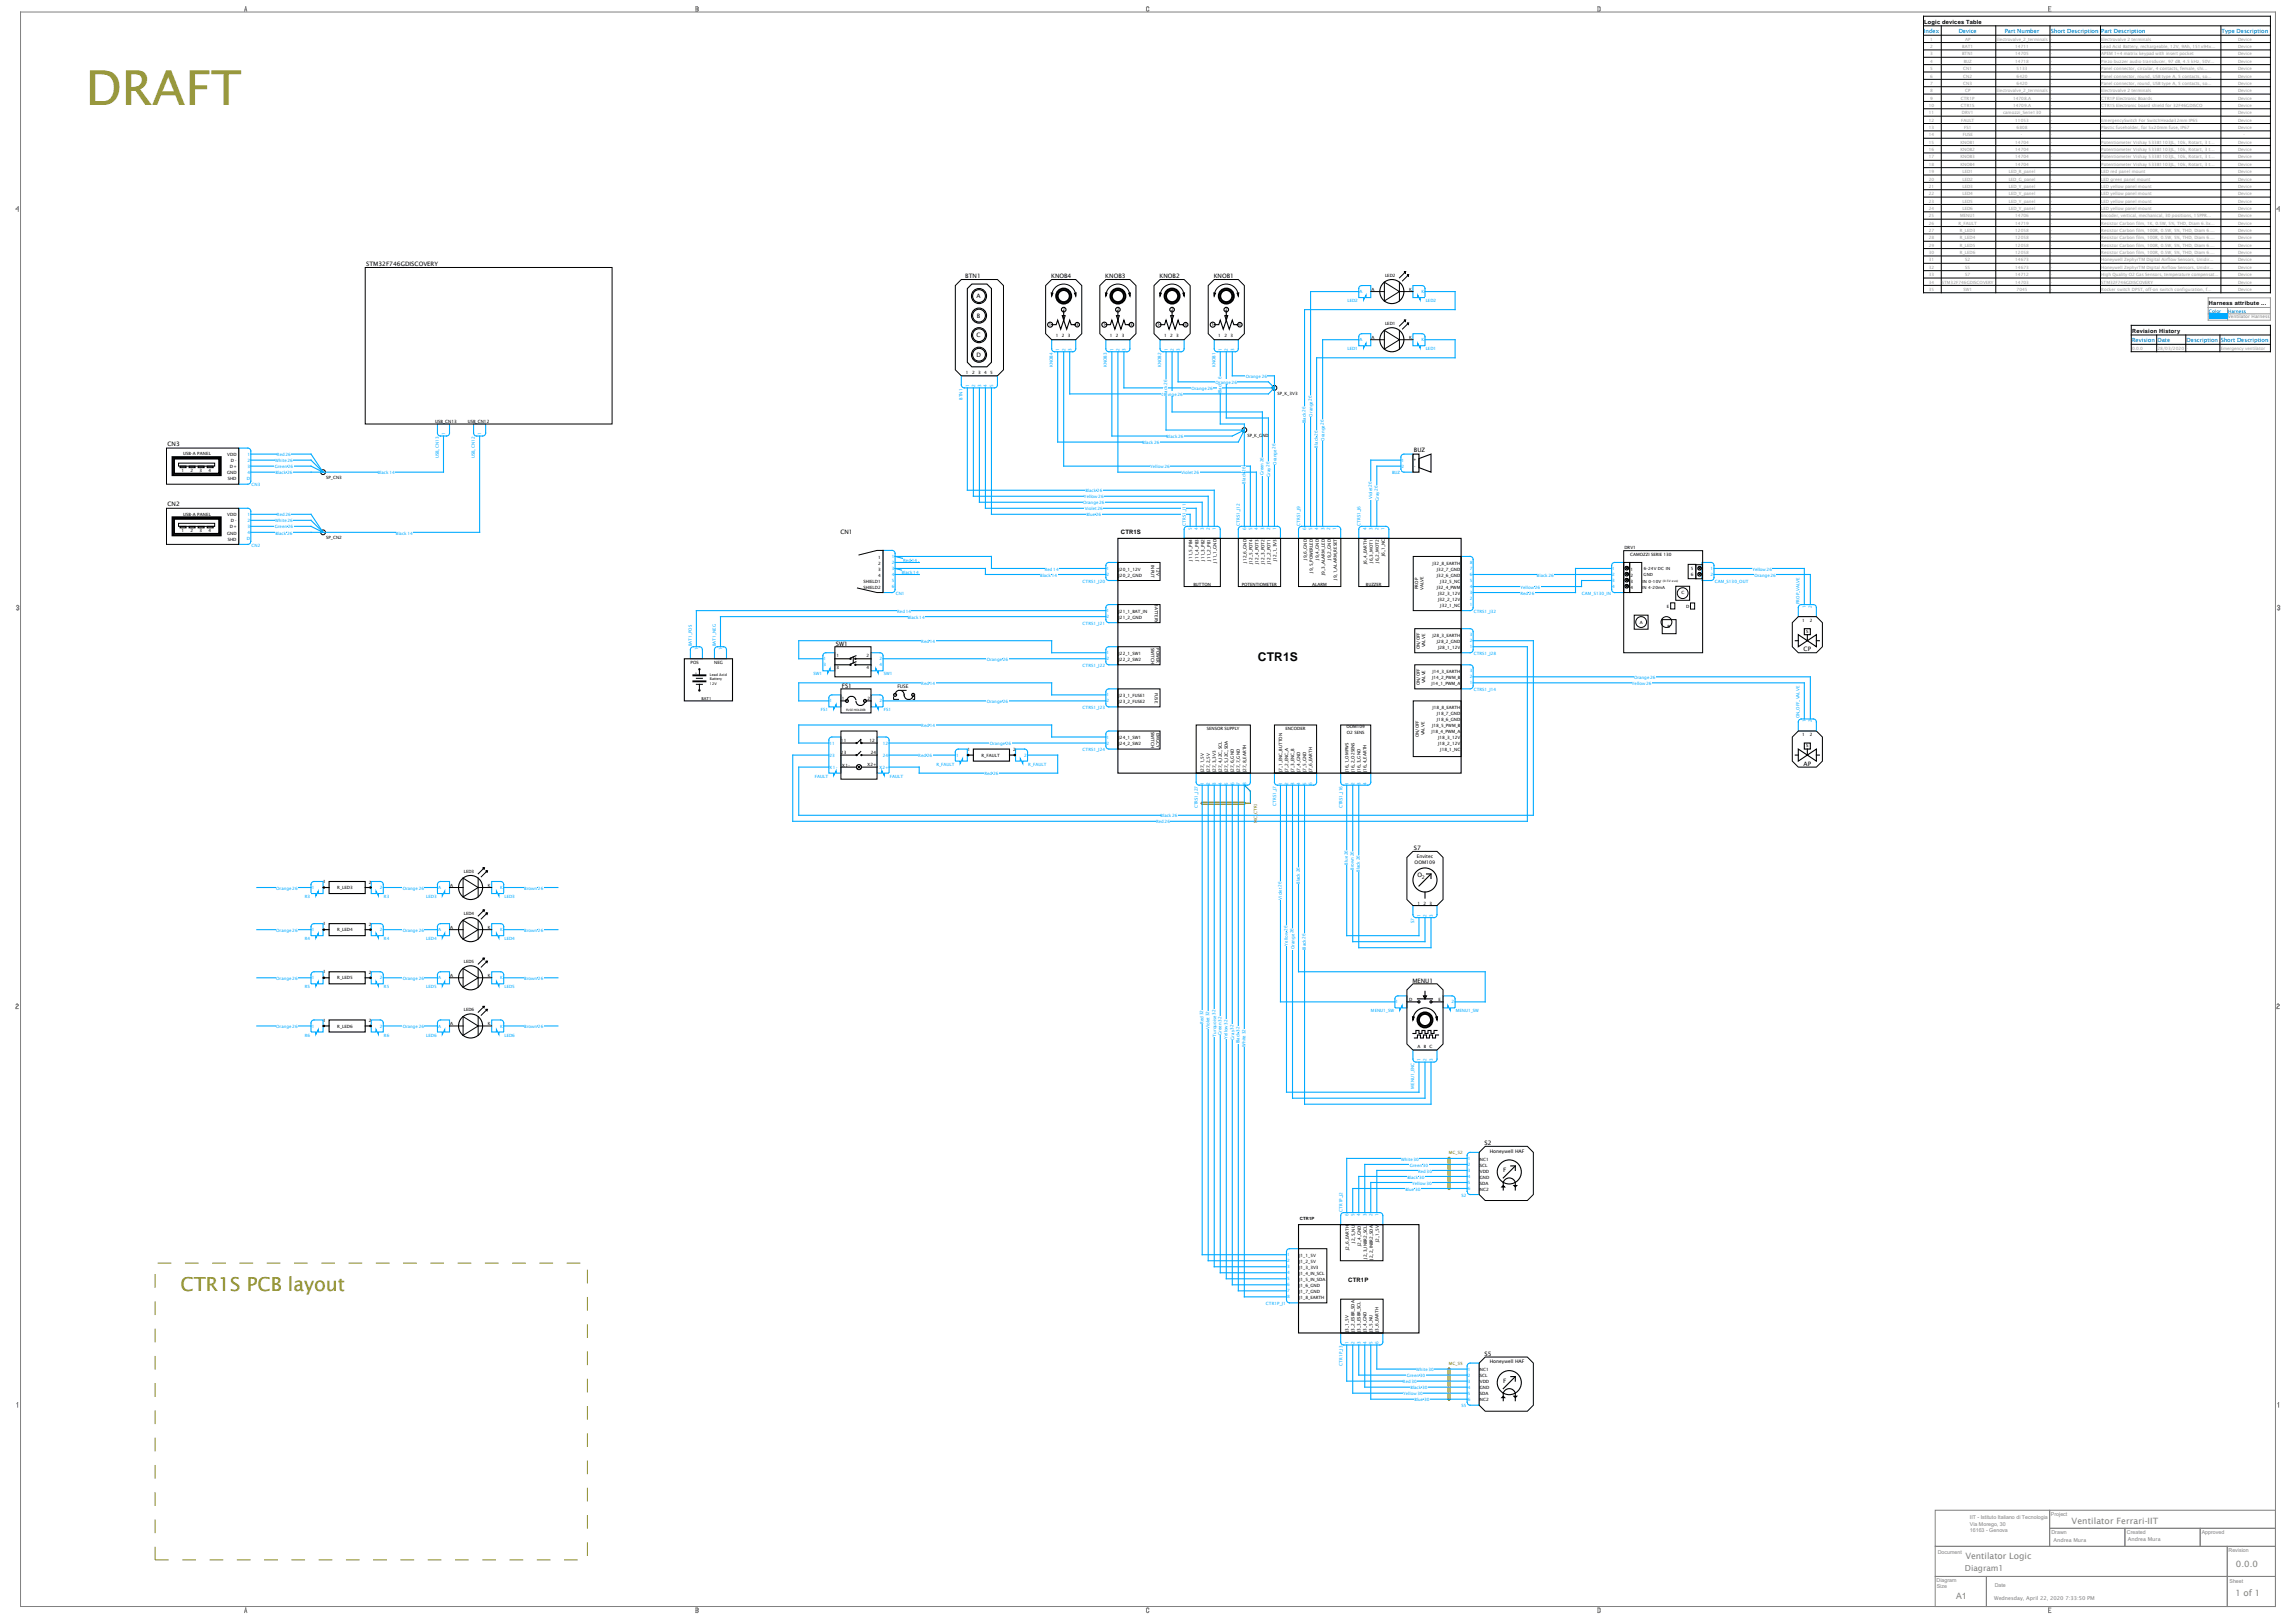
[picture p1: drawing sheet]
<svg xmlns="http://www.w3.org/2000/svg" width="297mm" height="210mm" viewBox="0 0 297 210" stroke-linecap="round" stroke-linejoin="round" font-family="sans-serif">
<defs><g id="words">
<text font-size="6.2" fill="#990" x="11.1" y="13.6">DRAFT</text>
<text font-size="2.5" fill="#990" x="23.3" y="167">CTR1S PCB layout</text>
<text font-size="1.6" x="162.7" y="85.5">CTR1S</text>
<g font-size="1.1" fill="#808080">
<text x="268" y="197.2">Ventilator Ferrari-IIT</text>
<text x="254.2" y="203.3">Diagram1</text>
<text x="254.3" y="201.8">Ventilator Logic</text>
<text x="289.3" y="202.8">0.0.0</text>
<text x="253.1" y="206.9">A1</text>
<text x="289.2" y="206.6">1 of 1</text>
</g>
<g font-size=".8">
<text x="47.4" y="34.5">STM32F746GDISCOVERY</text>
<text x="124.9" y="36">BTN1</text>
<text x="126.3" y="38.6">A</text>
<text x="126.4" y="41.1">B</text>
<text x="136" y="36">KNOB4</text>
<text x="143" y="36">KNOB3</text>
<text x="150" y="36">KNOB2</text>
<text x="157" y="36">KNOB1</text>
<text x="126.3" y="46.2">D</text>
<text x="126.3" y="43.7">C</text>
<text x="21.7" y="57.7">CN3</text>
<text x="182.9" y="58.4">BUZ</text>
<text x="21.7" y="65.4">CN2</text>
<text x="108.7" y="69.1">CN1</text>
<text x="145" y="69.2">CTR1S</text>
<text x="108.1" y="83.6">SW1</text>
<text x="108.9" y="89">FS1</text>
<text x="233.3" y="84.3">CP</text>
<text x="233.3" y="99.1">AP</text>
<text x="182.9" y="110">S7</text>
<text x="183.4" y="113.5">O</text>
<text x="182.7" y="127.2">MENU1</text>
<text x="192.1" y="148.2">S2</text>
<text x="194.5" y="151.7">F</text>
<text x="174.4" y="165.9">CTR1P</text>
<text x="192.1" y="175.5">S5</text>
<text x="194.5" y="178.9">F</text>
</g>
<g font-size=".7" fill="#00f">
<text x="248.9" y="4.3">Index</text>
<text x="253.4" y="4.3">Device</text>
<text x="259.4" y="4.3">Part Number</text>
<text x="265.3" y="4.3">Short Description</text>
<text x="271.8" y="4.3">Part Description</text>
<text x="287.4" y="4.3">Type Description</text>
<text x="275.8" y="44.3">Revision</text>
<text x="279.1" y="44.3">Date</text>
<text x="282.9" y="44.3">Description</text>
<text x="287.3" y="44.3">Short Description</text>
</g>
<g font-size=".7">
<text x="249" y="3.1">Logic devices Table</text>
<text x="285.8" y="39.5">Harness attribute ...</text>
<text x="275.8" y="43.1">Revision History</text>
</g>
<g font-size=".7" fill="#808080">
<text x="254.8" y="196.6">IIT - Istituto Italiano di Tecnologia</text>
<text x="254.8" y="197.4">Via Morego, 30</text>
<text x="265.3" y="196.2">Project</text>
<text x="250.7" y="201.1">Document</text>
<text x="254.8" y="198.3">16163 - Genova</text>
<text x="265.4" y="198.5">Drawn</text>
<text x="265.7" y="199.5">Andrea Mura</text>
<text x="275.2" y="198.5">Created</text>
<text x="275.3" y="199.5">Andrea Mura</text>
<text x="284.8" y="198.5">Approved</text>
<text x="288.3" y="200.9">Revision</text>
<text x="250.5" y="204.7">Diagram</text>
<text x="250.6" y="205.6">Size</text>
<text x="258" y="207.1">Wednesday, April 22, 2020 7:33:50 PM</text>
<text x="258.1" y="205.4">Date</text>
<text x="288.4" y="204.9">Sheet</text>
</g>
<g font-size=".6" fill="#999">
<text x="249.7" y="5.3">1</text>
<text x="254.2" y="5.3">AP</text>
<text x="258.3" y="5.3">Electrovalve_2_terminals</text>
<text x="265.3" y="5.3">-</text>
<text x="271.8" y="5.3">Electrovalve 2 terminals</text>
<text x="289.5" y="5.3">Device</text>
<text x="249.7" y="6.2">2</text>
<text x="249.7" y="7.2">3</text>
<text x="249.7" y="8.1">4</text>
<text x="249.7" y="9.1">5</text>
<text x="249.7" y="10">6</text>
<text x="249.7" y="11">7</text>
<text x="249.7" y="11.9">8</text>
<text x="253.8" y="7.2">BTN1</text>
<text x="253.9" y="6.2">BAT1</text>
<text x="254" y="9.1">CN1</text>
<text x="254" y="10">CN2</text>
<text x="254" y="11">CN3</text>
<text x="254" y="8.1">BUZ</text>
<text x="254.2" y="11.9">CP</text>
<text x="258.3" y="11.9">Electrovalve_2_terminals</text>
<text x="260.7" y="6.2">14711</text>
<text x="260.7" y="7.2">14705</text>
<text x="260.7" y="8.1">14718</text>
<text x="260.9" y="9.1">5133</text>
<text x="260.9" y="10">6420</text>
<text x="260.9" y="11">6420</text>
<text x="265.3" y="6.2">-</text>
<text x="265.3" y="7.2">-</text>
<text x="265.3" y="8.1">-</text>
<text x="265.3" y="9.1">-</text>
<text x="265.3" y="10">-</text>
<text x="265.3" y="11">-</text>
<text x="265.3" y="11.9">-</text>
<text x="271.8" y="6.2">Lead Acid Battery, rechargeable, 12V, 9Ah, 151x94x...</text>
<text x="271.8" y="7.2">APEM 1+4 matrix keypad with insert pocket</text>
<text x="271.8" y="8.1">Piezo buzzer audio transducer, 97 dB, 4.5 kHz, 50V...</text>
<text x="271.8" y="9.1">Panel connector, circular, 4 contacts, female, shi...</text>
<text x="271.8" y="10">Panel connector, round, USB type A, 5 contacts, so...</text>
<text x="271.8" y="11">Panel connector, round, USB type A, 5 contacts, so...</text>
<text x="271.8" y="11.9">Electrovalve 2 terminals</text>
<text x="289.5" y="6.2">Device</text>
<text x="289.5" y="7.2">Device</text>
<text x="289.5" y="8.1">Device</text>
<text x="289.5" y="9.1">Device</text>
<text x="289.5" y="10">Device</text>
<text x="289.5" y="11">Device</text>
<text x="289.5" y="11.9">Device</text>
<text x="249.5" y="13.8">10</text>
<text x="249.5" y="14.8">11</text>
<text x="249.5" y="15.7">12</text>
<text x="249.5" y="16.7">13</text>
<text x="249.5" y="17.6">14</text>
<text x="249.7" y="12.9">9</text>
<text x="253.7" y="12.9">CTR1P</text>
<text x="253.7" y="13.8">CTR1S</text>
<text x="253.7" y="15.7">FAULT</text>
<text x="253.8" y="14.8">DRV1</text>
<text x="253.9" y="17.6">FUSE</text>
<text x="254.1" y="16.7">FS1</text>
<text x="259.1" y="14.8">camozzi_Serie130</text>
<text x="260.4" y="12.9">14708.A</text>
<text x="260.4" y="13.8">14709.A</text>
<text x="260.7" y="15.7">11053</text>
<text x="260.9" y="16.7">6808</text>
<text x="265.3" y="12.9">-</text>
<text x="265.3" y="13.8">-</text>
<text x="265.3" y="14.8">-</text>
<text x="265.3" y="15.7">-</text>
<text x="265.3" y="16.7">-</text>
<text x="265.3" y="17.6">-</text>
<text x="271.8" y="12.9">CTR1P Electronic Boards</text>
<text x="271.8" y="13.8">CTR1S Electronic board shield for 32F46GDISCO</text>
<text x="271.8" y="14.8">-</text>
<text x="271.8" y="15.7">EmergencySwitch For SwitchHeadø32mm IP65</text>
<text x="271.8" y="16.7">Plastic fuseholder, for 5x20mm fuse, IP67</text>
<text x="271.8" y="17.6">-</text>
<text x="289.5" y="12.9">Device</text>
<text x="289.5" y="13.8">Device</text>
<text x="289.5" y="14.8">Device</text>
<text x="289.5" y="15.7">Device</text>
<text x="289.5" y="16.7">Device</text>
<text x="249.5" y="18.6">15</text>
<text x="249.5" y="19.6">16</text>
<text x="249.5" y="20.5">17</text>
<text x="249.5" y="21.5">18</text>
<text x="249.5" y="22.4">19</text>
<text x="249.5" y="23.4">20</text>
<text x="253.6" y="18.6">KNOB1</text>
<text x="253.6" y="19.6">KNOB2</text>
<text x="253.6" y="20.5">KNOB3</text>
<text x="253.6" y="21.5">KNOB4</text>
<text x="253.9" y="22.4">LED1</text>
<text x="253.9" y="23.4">LED2</text>
<text x="259.9" y="23.4">LED_G_panel</text>
<text x="259.9" y="22.4">LED_R_panel</text>
<text x="260.7" y="18.6">14704</text>
<text x="260.7" y="19.6">14704</text>
<text x="260.7" y="20.5">14704</text>
<text x="260.7" y="21.5">14704</text>
<text x="265.3" y="18.6">-</text>
<text x="265.3" y="19.6">-</text>
<text x="265.3" y="20.5">-</text>
<text x="265.3" y="21.5">-</text>
<text x="265.3" y="22.4">-</text>
<text x="265.3" y="23.4">-</text>
<text x="271.8" y="18.6">Potentiometer Vishay 533B1103JL, 10k, Rotart, 3 t...</text>
<text x="271.8" y="19.6">Potentiometer Vishay 533B1103JL, 10k, Rotart, 3 t...</text>
<text x="271.8" y="20.5">Potentiometer Vishay 533B1103JL, 10k, Rotart, 3 t...</text>
<text x="271.8" y="21.5">Potentiometer Vishay 533B1103JL, 10k, Rotart, 3 t...</text>
<text x="271.8" y="22.4">LED red panel mount</text>
<text x="271.8" y="23.4">LED green panel mount</text>
<text x="289.5" y="18.6">Device</text>
<text x="289.5" y="19.6">Device</text>
<text x="289.5" y="20.5">Device</text>
<text x="289.5" y="21.5">Device</text>
<text x="289.5" y="22.4">Device</text>
<text x="289.5" y="23.4">Device</text>
<text x="249.5" y="24.3">21</text>
<text x="249.5" y="25.3">22</text>
<text x="249.5" y="26.2">23</text>
<text x="249.5" y="27.2">24</text>
<text x="249.5" y="28.1">25</text>
<text x="249.5" y="29.1">26</text>
<text x="253.4" y="29.1">R_FAULT</text>
<text x="253.6" y="28.1">MENU1</text>
<text x="253.9" y="24.3">LED3</text>
<text x="253.9" y="25.3">LED4</text>
<text x="253.9" y="26.2">LED5</text>
<text x="253.9" y="27.2">LED6</text>
<text x="259.9" y="24.3">LED_Y_panel</text>
<text x="259.9" y="25.3">LED_Y_panel</text>
<text x="259.9" y="26.2">LED_Y_panel</text>
<text x="259.9" y="27.2">LED_Y_panel</text>
<text x="260.7" y="28.1">14706</text>
<text x="260.7" y="29.1">14719</text>
<text x="265.3" y="24.3">-</text>
<text x="265.3" y="25.3">-</text>
<text x="265.3" y="26.2">-</text>
<text x="265.3" y="27.2">-</text>
<text x="265.3" y="28.1">-</text>
<text x="265.3" y="29.1">-</text>
<text x="271.8" y="24.3">LED yellow panel mount</text>
<text x="271.8" y="25.3">LED yellow panel mount</text>
<text x="271.8" y="26.2">LED yellow panel mount</text>
<text x="271.8" y="27.2">LED yellow panel mount</text>
<text x="271.8" y="28.1">Encoder, vertical, mechanical, 30 positions, 15PPR...</text>
<text x="271.8" y="29.1">Resistor Carbon film, 1K, 0.5W, 5%, THD, Diam 6.3x...</text>
<text x="289.5" y="24.3">Device</text>
<text x="289.5" y="25.3">Device</text>
<text x="289.5" y="26.2">Device</text>
<text x="289.5" y="27.2">Device</text>
<text x="289.5" y="28.1">Device</text>
<text x="289.5" y="29.1">Device</text>
<text x="249.5" y="30">27</text>
<text x="249.5" y="31">28</text>
<text x="249.5" y="31.9">29</text>
<text x="249.5" y="32.9">30</text>
<text x="249.5" y="33.8">31</text>
<text x="249.5" y="34.8">32</text>
<text x="249.5" y="35.7">33</text>
<text x="253.6" y="30">R_LED3</text>
<text x="253.6" y="31">R_LED4</text>
<text x="253.6" y="31.9">R_LED5</text>
<text x="253.6" y="32.9">R_LED6</text>
<text x="254.2" y="33.8">S2</text>
<text x="254.2" y="34.8">S5</text>
<text x="254.2" y="35.7">S7</text>
<text x="260.7" y="30">12058</text>
<text x="260.7" y="31">12058</text>
<text x="260.7" y="31.9">12058</text>
<text x="260.7" y="32.9">12058</text>
<text x="260.7" y="33.8">14673</text>
<text x="260.7" y="34.8">14673</text>
<text x="260.7" y="35.7">14712</text>
<text x="265.3" y="30">-</text>
<text x="265.3" y="31">-</text>
<text x="265.3" y="31.9">-</text>
<text x="265.3" y="32.9">-</text>
<text x="265.3" y="33.8">-</text>
<text x="265.3" y="34.8">-</text>
<text x="265.3" y="35.7">-</text>
<text x="271.8" y="30">Resistor Carbon film, 100R, 0.5W, 5%, THD, Diam 6....</text>
<text x="271.8" y="31">Resistor Carbon film, 100R, 0.5W, 5%, THD, Diam 6....</text>
<text x="271.8" y="31.9">Resistor Carbon film, 100R, 0.5W, 5%, THD, Diam 6....</text>
<text x="271.8" y="32.9">Resistor Carbon film, 100R, 0.5W, 5%, THD, Diam 6....</text>
<text x="271.8" y="33.8">Honeywell ZephyrTM Digital Airflow Sensors, Unidir...</text>
<text x="271.8" y="34.8">Honeywell ZephyrTM Digital Airflow Sensors, Unidir...</text>
<text x="271.8" y="35.7">High Quality O2 Gas Sensors, temperature compensat...</text>
<text x="289.5" y="30">Device</text>
<text x="289.5" y="31">Device</text>
<text x="289.5" y="31.9">Device</text>
<text x="289.5" y="32.9">Device</text>
<text x="289.5" y="33.8">Device</text>
<text x="289.5" y="34.8">Device</text>
<text x="289.5" y="35.7">Device</text>
<text x="249.5" y="36.7">34</text>
<text x="249.5" y="37.6">35</text>
<text x="251.2" y="36.7">STM32F746GDISCOVERY</text>
<text x="254" y="37.6">SW1</text>
<text x="260.7" y="36.7">14703</text>
<text x="260.9" y="37.6">7045</text>
<text x="265.3" y="36.7">-</text>
<text x="265.3" y="37.6">-</text>
<text x="271.8" y="36.7">STM32F746GDISCOVERY</text>
<text x="271.8" y="37.6">Rocker switch DPST, off-on switch configuration, f...</text>
<text x="289.5" y="36.7">Device</text>
<text x="289.5" y="37.6">Device</text>
<text x="275.8" y="45.3">0.0.0</text>
<text x="279.1" y="45.3">28/03/2020</text>
<text x="282.9" y="45.3">-</text>
<text x="287.3" y="45.3">Emergency ventilator</text>
</g>
<g font-size=".6">
<text x="179.2" y="35.8">LED2</text>
<text x="137.5" y="40.3">2</text>
<text x="144.5" y="40.3">2</text>
<text x="151.5" y="40.3">2</text>
<text x="158.5" y="40.3">2</text>
<text x="177.4" y="37.6">A</text>
<text x="182.3" y="37.6">K</text>
<text x="135.7" y="42.2">1</text>
<text x="136.6" y="43.7">1</text>
<text x="137.4" y="43.7">2</text>
<text x="138.1" y="43.7">3</text>
<text x="139.2" y="42.2">3</text>
<text x="142.7" y="42.2">1</text>
<text x="143.6" y="43.7">1</text>
<text x="144.4" y="43.7">2</text>
<text x="145.2" y="43.7">3</text>
<text x="146.2" y="42.2">3</text>
<text x="149.7" y="42.2">1</text>
<text x="150.6" y="43.7">1</text>
<text x="151.4" y="43.7">2</text>
<text x="152.2" y="43.7">3</text>
<text x="153.2" y="42.2">3</text>
<text x="156.7" y="42.2">1</text>
<text x="157.6" y="43.7">1</text>
<text x="158.4" y="43.7">2</text>
<text x="159.2" y="43.7">3</text>
<text x="160.2" y="42.2">3</text>
<text x="177.4" y="43.9">A</text>
<text x="179.2" y="42">LED1</text>
<text x="182.3" y="43.9">K</text>
<text x="125" y="48.4">1</text>
<text x="125.8" y="48.4">2</text>
<text x="126.5" y="48.4">3</text>
<text x="127.3" y="48.4">4</text>
<text x="128.1" y="48.4">5</text>
<text x="165.3" y="51.1">SP_K_3V3</text>
<text x="23.7" y="58.9">USB-A PANEL</text>
<text x="29.4" y="59">VDD</text>
<text x="29.9" y="59.8">D -</text>
<text x="56.3" y="54.8">USB_CN13</text>
<text x="60.5" y="54.8">USB_CN12</text>
<text x="161.4" y="56.6">SP_K_GND</text>
<text x="182.9" y="59.7">+</text>
<text x="23.5" y="61.1">1</text>
<text x="24.7" y="61.1">2</text>
<text x="25.8" y="61.1">3</text>
<text x="27" y="61.1">4</text>
<text x="29.4" y="61.4">GND</text>
<text x="29.5" y="62.2">SHD</text>
<text x="29.7" y="60.6">D+</text>
<text x="42.2" y="62">SP_CN3</text>
<text x="183" y="60.5">-</text>
<text x="23.5" y="68.9">1</text>
<text x="23.7" y="66.7">USB-A PANEL</text>
<text x="24.7" y="68.9">2</text>
<text x="25.8" y="68.9">3</text>
<text x="27" y="68.9">4</text>
<text x="29.4" y="69.2">GND</text>
<text x="29.4" y="66.8">VDD</text>
<text x="29.5" y="70">SHD</text>
<text x="29.7" y="68.4">D+</text>
<text x="29.9" y="67.6">D -</text>
<text x="42.2" y="69.8">SP_CN2</text>
<text x="210.1" y="71.1">DRV1</text>
<text x="210.9" y="72">CAMOZZI SERIE 130</text>
<text x="111.7" y="75.4">SHIELD1</text>
<text x="111.7" y="76.2">SHIELD2</text>
<text x="113.6" y="72.3">1</text>
<text x="113.6" y="73.1">2</text>
<text x="113.6" y="73.8">3</text>
<text x="113.6" y="74.6">4</text>
<text x="144.7" y="73.8">J20_1_12V</text>
<text x="144.7" y="74.6">J20_2_GND</text>
<text x="148.9" y="73.1" transform="rotate(90 148.9 73.1)">INPUT</text>
<text x="149.6" y="73.4" transform="rotate(90 149.6 73.4)">12V</text>
<text x="154.3" y="72.5" transform="rotate(-90 154.3 72.5)">J11_5_PB4</text>
<text x="154.4" y="75.8">BUTTON</text>
<text x="155" y="72.5" transform="rotate(-90 155 72.5)">J11_4_PB3</text>
<text x="155.8" y="72.5" transform="rotate(-90 155.8 72.5)">J11_3_PB2</text>
<text x="156.6" y="72.5" transform="rotate(-90 156.6 72.5)">J11_2_PB1</text>
<text x="157.4" y="72.8" transform="rotate(-90 157.4 72.8)">J11_1_GND</text>
<text x="160.6" y="75.8">POTENTIOMETER</text>
<text x="161.3" y="72.8" transform="rotate(-90 161.3 72.8)">J12_6_GND</text>
<text x="162" y="73" transform="rotate(-90 162 73)">J12_5_POT4</text>
<text x="162.8" y="73" transform="rotate(-90 162.8 73)">J12_4_POT3</text>
<text x="163.6" y="73" transform="rotate(-90 163.6 73)">J12_3_POT2</text>
<text x="164.4" y="73" transform="rotate(-90 164.4 73)">J12_2_POT1</text>
<text x="165.2" y="72.6" transform="rotate(-90 165.2 72.6)">J12_1_3V3</text>
<text x="169.1" y="72.4" transform="rotate(-90 169.1 72.4)">J9_6_GND</text>
<text x="169.8" y="75.8">ALARM</text>
<text x="169.8" y="74.1" transform="rotate(-90 169.8 74.1)">J9_5_POWERLED</text>
<text x="170.6" y="72.4" transform="rotate(-90 170.6 72.4)">J9_4_GND</text>
<text x="171.4" y="74.4" transform="rotate(-90 171.4 74.4)">J9_3_ALARM_LED</text>
<text x="172.2" y="72.4" transform="rotate(-90 172.2 72.4)">J9_2_GND</text>
<text x="172.9" y="75" transform="rotate(-90 172.9 75)">J9_1_ALARM_RESET</text>
<text x="176.7" y="75.8">BUZZER</text>
<text x="176.8" y="73" transform="rotate(-90 176.8 73)">J6_4_EARTH</text>
<text x="177.6" y="72.8" transform="rotate(-90 177.6 72.8)">J6_3_MOT1</text>
<text x="178.4" y="72.8" transform="rotate(-90 178.4 72.8)">J6_2_MOT2</text>
<text x="179.2" y="72" transform="rotate(-90 179.2 72)">J6_1_NC</text>
<text x="183.5" y="76.2" transform="rotate(-90 183.5 76.2)">PROP</text>
<text x="184.2" y="76.4" transform="rotate(-90 184.2 76.4)">VALVE</text>
<text x="185.3" y="73.1">J32_8_EARTH</text>
<text x="185.9" y="76.2">J32_4_PWM</text>
<text x="185.9" y="73.8">J32_7_GND</text>
<text x="185.9" y="74.6">J32_6_GND</text>
<text x="186.1" y="77">J32_3_12V</text>
<text x="186.1" y="77.7">J32_2_12V</text>
<text x="186.3" y="75.4">J32_5_NC</text>
<text x="210.9" y="76.2">4</text>
<text x="210.9" y="75.4">3</text>
<text x="210.9" y="74.6">2</text>
<text x="210.9" y="73.8">1</text>
<text x="217.5" y="76.9">C</text>
<text x="218.8" y="73.8">5</text>
<text x="218.8" y="74.6">6</text>
<text x="144.7" y="80.1">J21_2_GND</text>
<text x="144.7" y="79.3">J21_1_BAT_IN</text>
<text x="148.9" y="83.8" transform="rotate(90 148.9 83.8)">SWITCH</text>
<text x="149.4" y="78.2" transform="rotate(90 149.4 78.2)">BATTERY</text>
<text x="149.6" y="83.9" transform="rotate(90 149.6 83.9)">POWER</text>
<text x="184.4" y="83.8" transform="rotate(-90 184.4 83.8)">VALVE</text>
<text x="185.3" y="82.4">J28_3_EARTH</text>
<text x="185.9" y="83.2">J28_2_GND</text>
<text x="186.1" y="84">J28_1_12V</text>
<text x="186.3" y="78.5">J32_1_NC</text>
<text x="212.1" y="80.7">A</text>
<text x="215.6" y="78.6">E</text>
<text x="215.7" y="81.3">B</text>
<text x="218.1" y="78.7">D</text>
<text x="233.1" y="80.5">1</text>
<text x="233.7" y="81.9">S</text>
<text x="234.2" y="80.5">2</text>
<text x="89.3" y="85.9">POS</text>
<text x="92.4" y="85.9">NEG</text>
<text x="108.2" y="85">1</text>
<text x="108.2" y="86.5">3</text>
<text x="112.1" y="85">2</text>
<text x="112.1" y="86.6">4</text>
<text x="116.1" y="89">FUSE</text>
<text x="144.7" y="85.5">J22_2_SW2</text>
<text x="144.7" y="84.8">J22_1_SW1</text>
<text x="149.4" y="89.7" transform="rotate(90 149.4 89.7)">FUSE</text>
<text x="183.7" y="88.7" transform="rotate(-90 183.7 88.7)">ON/OFF</text>
<text x="183.7" y="84" transform="rotate(-90 183.7 84)">ON/OFF</text>
<text x="184.4" y="88.4" transform="rotate(-90 184.4 88.4)">VALVE</text>
<text x="185.2" y="88.6">J14_1_PWM_A</text>
<text x="185.3" y="87.9">J14_2_PWM_B</text>
<text x="185.3" y="87.1">J14_3_EARTH</text>
<text x="108.8" y="96">11</text>
<text x="108.9" y="90.6">1</text>
<text x="112.2" y="90.6">2</text>
<text x="112.5" y="96">12</text>
<text x="144.7" y="95.7">J24_1_SW1</text>
<text x="144.7" y="91">J23_2_FUSE2</text>
<text x="144.7" y="90.2">J23_1_FUSE1</text>
<text x="148.9" y="94.7" transform="rotate(90 148.9 94.7)">SWITCH</text>
<text x="149.6" y="94.8" transform="rotate(90 149.6 94.8)">EMGCY</text>
<text x="156.1" y="94.5">SENSOR SUPPLY</text>
<text x="166.3" y="94.5">ENCODER</text>
<text x="174.2" y="94.3">OOM109</text>
<text x="174.3" y="95">O2 SENS</text>
<text x="183.6" y="95.4" transform="rotate(-90 183.6 95.4)">ON/OFF</text>
<text x="184.3" y="95.2" transform="rotate(-90 184.3 95.2)">VALVE</text>
<text x="185.2" y="94.9">J18_4_PWM_A</text>
<text x="185.3" y="94.1">J18_5_PWM_B</text>
<text x="185.3" y="91.8">J18_8_EARTH</text>
<text x="185.9" y="92.5">J18_7_GND</text>
<text x="185.9" y="93.3">J18_6_GND</text>
<text x="186.1" y="95.7">J18_3_12V</text>
<text x="233.1" y="95.3">1</text>
<text x="234.2" y="95.3">2</text>
<text x="108.8" y="97.5">23</text>
<text x="108.9" y="99.2">X1-</text>
<text x="112.2" y="99.2">X2+</text>
<text x="112.7" y="97.6">24</text>
<text x="125.2" y="97.2">1</text>
<text x="127" y="97.9">R_FAULT</text>
<text x="131.1" y="97.2">2</text>
<text x="144.7" y="96.4">J24_2_SW2</text>
<text x="155.7" y="100" transform="rotate(-90 155.7 100)">J27_1_5V</text>
<text x="156.5" y="100" transform="rotate(-90 156.5 100)">J27_2_5V</text>
<text x="157.3" y="100" transform="rotate(-90 157.3 100)">J27_3_3V3</text>
<text x="158.1" y="100" transform="rotate(-90 158.1 100)">J27_4_I2C_SCL</text>
<text x="158.9" y="100" transform="rotate(-90 158.9 100)">J27_5_I2C_SDA</text>
<text x="159.6" y="100" transform="rotate(-90 159.6 100)">J27_6_GND</text>
<text x="160.4" y="100" transform="rotate(-90 160.4 100)">J27_7_GND</text>
<text x="161.2" y="100" transform="rotate(-90 161.2 100)">J27_8_EARTH</text>
<text x="165.9" y="100" transform="rotate(-90 165.9 100)">J7_1_ENC_BUTTON</text>
<text x="166.7" y="100" transform="rotate(-90 166.7 100)">J7_2_ENC_A</text>
<text x="167.4" y="100" transform="rotate(-90 167.4 100)">J7_3_ENC_B</text>
<text x="168.2" y="100" transform="rotate(-90 168.2 100)">J7_4_GND</text>
<text x="169" y="100" transform="rotate(-90 169 100)">J7_5_GND</text>
<text x="169.8" y="100" transform="rotate(-90 169.8 100)">J7_6_EARTH</text>
<text x="174.4" y="100" transform="rotate(-90 174.4 100)">J16_1_OMPWS</text>
<text x="175.2" y="100" transform="rotate(-90 175.2 100)">J16_2_O2SENS</text>
<text x="176" y="100" transform="rotate(-90 176 100)">J16_3_GND</text>
<text x="176.8" y="100" transform="rotate(-90 176.8 100)">J16_4_EARTH</text>
<text x="186.1" y="96.4">J18_2_12V</text>
<text x="186.3" y="97.2">J18_1_NC</text>
<text x="233.7" y="96.7">S</text>
<text x="60" y="112.9">LED3</text>
<text x="183" y="111.9">OOM109</text>
<text x="183.3" y="111.1">Envitec</text>
<text x="184" y="113.7">2</text>
<text x="41.8" y="114.3">1</text>
<text x="41.8" y="119.7">1</text>
<text x="43.6" y="115.1">R_LED3</text>
<text x="47.7" y="114.4">2</text>
<text x="47.7" y="119.8">2</text>
<text x="58.2" y="114.7">A</text>
<text x="60" y="118.4">LED4</text>
<text x="63.1" y="114.7">K</text>
<text x="183.4" y="117.1">1</text>
<text x="184.2" y="117.1">2</text>
<text x="185" y="117.1">3</text>
<text x="41.8" y="126">1</text>
<text x="43.6" y="120.5">R_LED4</text>
<text x="58.2" y="120.2">A</text>
<text x="60" y="124.6">LED5</text>
<text x="63.1" y="120.2">K</text>
<text x="43.6" y="126.8">R_LED5</text>
<text x="47.7" y="126">2</text>
<text x="58.2" y="126.4">A</text>
<text x="60" y="130.8">LED6</text>
<text x="63.1" y="126.4">K</text>
<text x="182.3" y="129.5">D</text>
<text x="186.1" y="129.5">E</text>
<text x="41.8" y="132.2">1</text>
<text x="43.6" y="133">R_LED6</text>
<text x="47.7" y="132.3">2</text>
<text x="58.2" y="132.7">A</text>
<text x="63.1" y="132.7">K</text>
<text x="183.4" y="135.6">A</text>
<text x="184.2" y="135.6">B</text>
<text x="184.9" y="135.6">C</text>
<text x="192.7" y="149.2">Honeywell HAF</text>
<text x="191.5" y="150.2">NC1</text>
<text x="191.5" y="151">SCL</text>
<text x="191.5" y="151.7">VDD</text>
<text x="191.5" y="152.5">GND</text>
<text x="191.5" y="153.3">SDA</text>
<text x="191.5" y="154.1">NC2</text>
<text x="168.2" y="157.9">CTR1P</text>
<text x="174.5" y="161.8" transform="rotate(-90 174.5 161.8)">J2_6_EARTH</text>
<text x="175.3" y="160.8" transform="rotate(-90 175.3 160.8)">J2_5_NU</text>
<text x="176.1" y="161.3" transform="rotate(-90 176.1 161.3)">J2_4_GND</text>
<text x="178.4" y="160.7" transform="rotate(-90 178.4 160.7)">J2_1_5V</text>
<text x="168.1" y="162.7">J1_1_5V</text>
<text x="168.1" y="163.4">J1_2_5V</text>
<text x="168.1" y="164.2">J1_3_3V3</text>
<text x="168.1" y="165">J1_4_IN_SCL</text>
<text x="168.1" y="165.8">J1_5_IN_SDA</text>
<text x="168.1" y="166.5">J1_6_GND</text>
<text x="168.1" y="167.3">J1_7_GND</text>
<text x="176.8" y="162.9" transform="rotate(-90 176.8 162.9)">J2_3_INBR2_SCL</text>
<text x="177.6" y="163" transform="rotate(-90 177.6 163)">J2_2_INBR2_SDA</text>
<text x="168.1" y="168.1">J1_8_EARTH</text>
<text x="174.4" y="172.4" transform="rotate(-90 174.4 172.4)">J3_1_5V</text>
<text x="175.2" y="172.4" transform="rotate(-90 175.2 172.4)">J3_2_ESBR_SDA</text>
<text x="176" y="172.4" transform="rotate(-90 176 172.4)">J3_3_ESBR_SCL</text>
<text x="176.8" y="172.4" transform="rotate(-90 176.8 172.4)">J3_4_GND</text>
<text x="177.6" y="172.4" transform="rotate(-90 177.6 172.4)">J3_5_NU</text>
<text x="178.3" y="172.4" transform="rotate(-90 178.3 172.4)">J3_6_EARTH</text>
<text x="191.5" y="177.5">NC1</text>
<text x="191.5" y="178.2">SCL</text>
<text x="191.5" y="179">VDD</text>
<text x="191.5" y="179.8">GND</text>
<text x="192.7" y="176.4">Honeywell HAF</text>
<text x="191.5" y="180.6">SDA</text>
<text x="191.5" y="181.3">NC2</text>
</g>
<g font-size=".6" fill="#0af">
<text x="174.3" y="39.1">LED2</text>
<text x="175.9" y="37.9">A</text>
<text x="183.9" y="37.9">K</text>
<text x="184.4" y="39.1">LED2</text>
<text x="136.2" y="47.5" transform="rotate(-90 136.2 47.5)">KNOB4</text>
<text x="137" y="45.4" transform="rotate(-90 137 45.4)">1</text>
<text x="137.8" y="45.4" transform="rotate(-90 137.8 45.4)">2</text>
<text x="138.6" y="45.4" transform="rotate(-90 138.6 45.4)">3</text>
<text x="143.2" y="47.5" transform="rotate(-90 143.2 47.5)">KNOB3</text>
<text x="144.1" y="45.4" transform="rotate(-90 144.1 45.4)">1</text>
<text x="144.8" y="45.4" transform="rotate(-90 144.8 45.4)">2</text>
<text x="145.6" y="45.4" transform="rotate(-90 145.6 45.4)">3</text>
<text x="150.2" y="47.5" transform="rotate(-90 150.2 47.5)">KNOB2</text>
<text x="151.1" y="45.4" transform="rotate(-90 151.1 45.4)">1</text>
<text x="151.8" y="45.4" transform="rotate(-90 151.8 45.4)">2</text>
<text x="152.6" y="45.4" transform="rotate(-90 152.6 45.4)">3</text>
<text x="157.2" y="47.5" transform="rotate(-90 157.2 47.5)">KNOB1</text>
<text x="158.1" y="45.4" transform="rotate(-90 158.1 45.4)">1</text>
<text x="158.9" y="45.4" transform="rotate(-90 158.9 45.4)">2</text>
<text x="159.6" y="45.4" transform="rotate(-90 159.6 45.4)">3</text>
<text x="174.3" y="45.3">LED1</text>
<text x="175.9" y="44.2">A</text>
<text x="183.9" y="44.2">K</text>
<text x="184.4" y="45.3">LED1</text>
<text x="124.5" y="51.7" transform="rotate(-90 124.5 51.7)">BTN1</text>
<text x="125.4" y="50.1" transform="rotate(-90 125.4 50.1)">1</text>
<text x="126.1" y="50.1" transform="rotate(-90 126.1 50.1)">2</text>
<text x="126.9" y="50.1" transform="rotate(-90 126.9 50.1)">3</text>
<text x="127.7" y="50.1" transform="rotate(-90 127.7 50.1)">4</text>
<text x="128.5" y="50.1" transform="rotate(-90 128.5 50.1)">5</text>
<text x="150.3" y="51.3">Orange26</text>
<text x="151" y="51.3" transform="rotate(-90 151 51.3)">Black26</text>
<text x="154.1" y="50.5">Orange26</text>
<text x="157.3" y="49.7">Orange26</text>
<text x="158" y="49.4" transform="rotate(-90 158 49.4)">26</text>
<text x="158" y="50.9" transform="rotate(-90 158 50.9)">Black</text>
<text x="161.2" y="48.9">Orange26</text>
<text x="169.8" y="53.9" transform="rotate(-90 169.8 53.9)">Orange26</text>
<text x="32" y="59.7">2</text>
<text x="32" y="59">1</text>
<text x="35.6" y="59.8">White26</text>
<text x="35.8" y="59">Red26</text>
<text x="56.8" y="59.3" transform="rotate(-90 56.8 59.3)">USB_CN13</text>
<text x="57.6" y="56.3" transform="rotate(-90 57.6 56.3)">1</text>
<text x="61.4" y="59.3" transform="rotate(-90 61.4 59.3)">USB_CN12</text>
<text x="62.3" y="56.3" transform="rotate(-90 62.3 56.3)">1</text>
<text x="147.8" y="57.5">Black26</text>
<text x="150.9" y="56.7">Black26</text>
<text x="168.9" y="54.8" transform="rotate(-90 168.9 54.8)">Black26</text>
<text x="170.5" y="57.9" transform="rotate(-90 170.5 57.9)">Black26</text>
<text x="171.4" y="57" transform="rotate(-90 171.4 57)">Orange26</text>
<text x="181.3" y="59.7">1</text>
<text x="31.9" y="62.1">D</text>
<text x="32" y="61.3">4</text>
<text x="32" y="60.5">3</text>
<text x="32.5" y="62.9">CN3</text>
<text x="35.5" y="60.6">Green26</text>
<text x="35.6" y="61.4">Black26</text>
<text x="48.9" y="61.4">Black14</text>
<text x="140.1" y="65.3">Orange26</text>
<text x="140.2" y="64.5">Yellow26</text>
<text x="140.4" y="63.7">Black26</text>
<text x="148.8" y="60.6">Yellow26</text>
<text x="152.8" y="61.4">Violet26</text>
<text x="161.1" y="61.1" transform="rotate(-90 161.1 61.1)">26</text>
<text x="161.1" y="62.6" transform="rotate(-90 161.1 62.6)">Black</text>
<text x="163.5" y="61.5" transform="rotate(-90 163.5 61.5)">Green26</text>
<text x="164.3" y="61.7" transform="rotate(-90 164.3 61.7)">Gray26</text>
<text x="165.1" y="60.1" transform="rotate(-90 165.1 60.1)">Orange26</text>
<text x="177.5" y="64.6" transform="rotate(-90 177.5 64.6)">Violet26</text>
<text x="178.4" y="64.8" transform="rotate(-90 178.4 64.8)">Gray26</text>
<text x="180.1" y="61.4">BUZ</text>
<text x="181.3" y="60.5">2</text>
<text x="31.9" y="69.9">D</text>
<text x="32" y="69.1">4</text>
<text x="32" y="68.3">3</text>
<text x="32" y="67.5">2</text>
<text x="32" y="66.8">1</text>
<text x="32.5" y="70.7">CN2</text>
<text x="35.5" y="68.4">Green26</text>
<text x="35.6" y="67.6">White26</text>
<text x="35.6" y="69.2">Black26</text>
<text x="35.8" y="66.8">Red26</text>
<text x="51.2" y="69.2">Black14</text>
<text x="140.3" y="66.1">Violet26</text>
<text x="140.5" y="66.8">Blue26</text>
<text x="153.4" y="68" transform="rotate(-90 153.4 68)">CTRS1_J11</text>
<text x="154.2" y="68.6" transform="rotate(-90 154.2 68.6)">5</text>
<text x="155" y="68.6" transform="rotate(-90 155 68.6)">4</text>
<text x="155.8" y="68.6" transform="rotate(-90 155.8 68.6)">3</text>
<text x="156.5" y="68.6" transform="rotate(-90 156.5 68.6)">2</text>
<text x="157.3" y="68.6" transform="rotate(-90 157.3 68.6)">1</text>
<text x="160.4" y="68" transform="rotate(-90 160.4 68)">CTRS1_J12</text>
<text x="161.2" y="68.6" transform="rotate(-90 161.2 68.6)">6</text>
<text x="162" y="68.6" transform="rotate(-90 162 68.6)">5</text>
<text x="162.7" y="68.6" transform="rotate(-90 162.7 68.6)">4</text>
<text x="163.5" y="68.6" transform="rotate(-90 163.5 68.6)">3</text>
<text x="164.3" y="68.6" transform="rotate(-90 164.3 68.6)">2</text>
<text x="165.1" y="68.6" transform="rotate(-90 165.1 68.6)">1</text>
<text x="168.2" y="68" transform="rotate(-90 168.2 68)">CTRS1_J9</text>
<text x="169" y="68.6" transform="rotate(-90 169 68.6)">6</text>
<text x="169.8" y="68.6" transform="rotate(-90 169.8 68.6)">5</text>
<text x="170.5" y="68.6" transform="rotate(-90 170.5 68.6)">4</text>
<text x="171.3" y="68.6" transform="rotate(-90 171.3 68.6)">3</text>
<text x="172.1" y="68.6" transform="rotate(-90 172.1 68.6)">2</text>
<text x="172.9" y="68.6" transform="rotate(-90 172.9 68.6)">1</text>
<text x="176" y="68" transform="rotate(-90 176 68)">CTRS1_J6</text>
<text x="176.8" y="68.6" transform="rotate(-90 176.8 68.6)">4</text>
<text x="177.6" y="68.6" transform="rotate(-90 177.6 68.6)">3</text>
<text x="178.3" y="68.6" transform="rotate(-90 178.3 68.6)">2</text>
<text x="179.1" y="68.6" transform="rotate(-90 179.1 68.6)">1</text>
<text x="115.4" y="76.1">6</text>
<text x="115.4" y="75.3">5</text>
<text x="115.4" y="74.5">4</text>
<text x="115.4" y="73.8">3</text>
<text x="115.4" y="73">2</text>
<text x="115.4" y="72.2">1</text>
<text x="115.9" y="77">CN1</text>
<text x="116.7" y="74.2">Black14</text>
<text x="116.9" y="72.7">Red14</text>
<text x="134.6" y="74.6">Black14</text>
<text x="135.2" y="73.8">Red14</text>
<text x="140.1" y="75.4">CTRS1_J20</text>
<text x="143.2" y="74.5">2</text>
<text x="143.2" y="73.8">1</text>
<text x="190.1" y="77.7">2</text>
<text x="190.1" y="76.9">3</text>
<text x="190.1" y="76.1">4</text>
<text x="190.1" y="75.3">5</text>
<text x="190.1" y="74.5">6</text>
<text x="190.1" y="73.8">7</text>
<text x="190.1" y="73">8</text>
<text x="196.7" y="77">Red26</text>
<text x="196.7" y="76.2">Yellow26</text>
<text x="198.8" y="74.6">Black26</text>
<text x="204.7" y="77">CAM_S130_IN</text>
<text x="208.6" y="76.1">4</text>
<text x="208.6" y="75.3">3</text>
<text x="208.6" y="74.5">2</text>
<text x="208.6" y="73.8">1</text>
<text x="221.3" y="74.5">2</text>
<text x="221.3" y="73.8">1</text>
<text x="221.8" y="75.4">CAM_S130_OUT</text>
<text x="226.7" y="73.8">Yellow26</text>
<text x="227" y="74.6">Orange26</text>
<text x="89.5" y="83.6" transform="rotate(-90 89.5 83.6)">BAT1_POS</text>
<text x="92.6" y="83.6" transform="rotate(-90 92.6 83.6)">BAT1_NEG</text>
<text x="116.1" y="79.3">Red14</text>
<text x="117.4" y="80.1">Black14</text>
<text x="119.2" y="83.2">Red14</text>
<text x="140.1" y="80.9">CTRS1_J21</text>
<text x="143.2" y="80">2</text>
<text x="143.2" y="79.2">1</text>
<text x="190.1" y="83.9">1</text>
<text x="190.1" y="83.1">2</text>
<text x="190.1" y="82.3">3</text>
<text x="190.1" y="78.4">1</text>
<text x="190.7" y="79.3">CTRS1_J32</text>
<text x="232.8" y="78.2" transform="rotate(-90 232.8 78.2)">PROP_VALVE</text>
<text x="233.6" y="78.7" transform="rotate(-90 233.6 78.7)">1</text>
<text x="234.4" y="78.7" transform="rotate(-90 234.4 78.7)">2</text>
<text x="90.3" y="84.1" transform="rotate(-90 90.3 84.1)">1</text>
<text x="93.4" y="84.1" transform="rotate(-90 93.4 84.1)">1</text>
<text x="105.2" y="87.4">SW1</text>
<text x="106.5" y="86.2">3</text>
<text x="106.5" y="85.5">1</text>
<text x="113.8" y="86.2">4</text>
<text x="113.8" y="85.5">2</text>
<text x="114.3" y="87.4">SW1</text>
<text x="119.2" y="88.6">Red14</text>
<text x="127.7" y="85.5">Orange26</text>
<text x="140.1" y="86.3">CTRS1_J22</text>
<text x="143.2" y="85.5">2</text>
<text x="143.2" y="84.7">1</text>
<text x="190.1" y="88.6">1</text>
<text x="190.1" y="87.8">2</text>
<text x="190.1" y="87">3</text>
<text x="190.7" y="89.4">CTRS1_J14</text>
<text x="190.7" y="84.8">CTRS1_J28</text>
<text x="211.1" y="88.6">Yellow26</text>
<text x="211.4" y="87.9">Orange26</text>
<text x="106.2" y="92.1">FS1</text>
<text x="107.3" y="90.9">1</text>
<text x="113.8" y="90.9">2</text>
<text x="114.3" y="92.1">FS1</text>
<text x="119.2" y="94.1">Red14</text>
<text x="127.7" y="91">Orange26</text>
<text x="140.1" y="91.8">CTRS1_J23</text>
<text x="143.2" y="90.9">2</text>
<text x="143.2" y="90.1">1</text>
<text x="143.2" y="95.6">1</text>
<text x="232.8" y="93" transform="rotate(-90 232.8 93)">ON_OFF_VALVE</text>
<text x="233.6" y="93.5" transform="rotate(-90 233.6 93.5)">1</text>
<text x="234.4" y="93.5" transform="rotate(-90 234.4 93.5)">2</text>
<text x="105.4" y="100.6">FAULT</text>
<text x="107.3" y="99.5">X1-</text>
<text x="107.3" y="97.9">23</text>
<text x="107.3" y="96.4">11</text>
<text x="113.8" y="99.5">X2+</text>
<text x="114.2" y="97.9">24</text>
<text x="114.2" y="96.4">12</text>
<text x="115.1" y="100.6">FAULT</text>
<text x="118.8" y="98">Red26</text>
<text x="121.1" y="99.1">R_FAULT</text>
<text x="123.7" y="97.9">1</text>
<text x="127.4" y="100.3">Red26</text>
<text x="128.1" y="96.4">Orange26</text>
<text x="132.5" y="97.9">2</text>
<text x="133" y="99.1">R_FAULT</text>
<text x="140.1" y="97.2">CTRS1_J24</text>
<text x="143.2" y="96.4">2</text>
<text x="155.7" y="101.5" transform="rotate(-90 155.7 101.5)">1</text>
<text x="156.5" y="101.5" transform="rotate(-90 156.5 101.5)">2</text>
<text x="157.3" y="101.5" transform="rotate(-90 157.3 101.5)">3</text>
<text x="158.1" y="101.5" transform="rotate(-90 158.1 101.5)">4</text>
<text x="158.9" y="101.5" transform="rotate(-90 158.9 101.5)">5</text>
<text x="159.6" y="101.5" transform="rotate(-90 159.6 101.5)">6</text>
<text x="160.4" y="101.5" transform="rotate(-90 160.4 101.5)">7</text>
<text x="161.2" y="101.5" transform="rotate(-90 161.2 101.5)">8</text>
<text x="165.9" y="101.5" transform="rotate(-90 165.9 101.5)">1</text>
<text x="166.6" y="101.5" transform="rotate(-90 166.6 101.5)">2</text>
<text x="167.4" y="101.5" transform="rotate(-90 167.4 101.5)">3</text>
<text x="168.2" y="101.5" transform="rotate(-90 168.2 101.5)">4</text>
<text x="169" y="101.5" transform="rotate(-90 169 101.5)">5</text>
<text x="169.8" y="101.5" transform="rotate(-90 169.8 101.5)">6</text>
<text x="174.4" y="101.5" transform="rotate(-90 174.4 101.5)">1</text>
<text x="175.2" y="101.5" transform="rotate(-90 175.2 101.5)">2</text>
<text x="176" y="101.5" transform="rotate(-90 176 101.5)">3</text>
<text x="176.8" y="101.5" transform="rotate(-90 176.8 101.5)">4</text>
<text x="149.6" y="106.6">Red26</text>
<text x="150.2" y="105.8">Black26</text>
<text x="155" y="104.6" transform="rotate(-90 155 104.6)">CTRS1_J27</text>
<text x="165.1" y="104.3" transform="rotate(-90 165.1 104.3)">CTRS1_J7</text>
<text x="173.7" y="104.6" transform="rotate(-90 173.7 104.6)">CTRS1_J16</text>
<text x="174.4" y="111.9" transform="rotate(-90 174.4 111.9)">Blue26</text>
<text x="175.1" y="112.6" transform="rotate(-90 175.1 112.6)">Brown26</text>
<text x="175.9" y="112.8" transform="rotate(-90 175.9 112.8)">Black26</text>
<text x="35.7" y="115.1">Orange26</text>
<text x="39.4" y="116.2">R3</text>
<text x="40.3" y="115.1">1</text>
<text x="49.1" y="115.1">2</text>
<text x="49.7" y="116.2">R3</text>
<text x="52.1" y="115.1">Orange26</text>
<text x="55.1" y="116.2">LED3</text>
<text x="56.7" y="115.1">A</text>
<text x="64.7" y="115.1">K</text>
<text x="65.3" y="116.2">LED3</text>
<text x="67.8" y="115.1">Brown26</text>
<text x="165.8" y="116.4" transform="rotate(-90 165.8 116.4)">Violet26</text>
<text x="168.2" y="114.4" transform="rotate(-90 168.2 114.4)">Black26</text>
<text x="182.9" y="119.5" transform="rotate(-90 182.9 119.5)">S7</text>
<text x="183.8" y="118.7" transform="rotate(-90 183.8 118.7)">1</text>
<text x="184.6" y="118.7" transform="rotate(-90 184.6 118.7)">2</text>
<text x="185.4" y="118.7" transform="rotate(-90 185.4 118.7)">3</text>
<text x="35.7" y="120.6">Orange26</text>
<text x="39.4" y="121.7">R4</text>
<text x="40.3" y="120.5">1</text>
<text x="49.1" y="120.5">2</text>
<text x="49.7" y="121.7">R4</text>
<text x="52.1" y="120.6">Orange26</text>
<text x="55.1" y="121.7">LED4</text>
<text x="56.7" y="120.5">A</text>
<text x="64.7" y="120.5">K</text>
<text x="65.3" y="121.7">LED4</text>
<text x="67.8" y="120.6">Brown26</text>
<text x="166.6" y="122.4" transform="rotate(-90 166.6 122.4)">Yellow26</text>
<text x="167.5" y="122.9" transform="rotate(-90 167.5 122.9)">Orange26</text>
<text x="168.9" y="123" transform="rotate(-90 168.9 123)">Black26</text>
<text x="35.7" y="126.8">Orange26</text>
<text x="39.4" y="127.9">R5</text>
<text x="40.3" y="126.7">1</text>
<text x="49.1" y="126.7">2</text>
<text x="49.7" y="127.9">R5</text>
<text x="52.1" y="126.8">Orange26</text>
<text x="55.1" y="127.9">LED5</text>
<text x="56.7" y="126.7">A</text>
<text x="64.7" y="126.7">K</text>
<text x="65.3" y="127.9">LED5</text>
<text x="67.8" y="126.8">Brown26</text>
<text x="177.4" y="131">MENU1_SW</text>
<text x="180.5" y="129.9">1</text>
<text x="187.8" y="129.9">2</text>
<text x="188.3" y="131">MENU1_SW</text>
<text x="35.7" y="133.1">Orange26</text>
<text x="39.4" y="134.1">R6</text>
<text x="40.3" y="133">1</text>
<text x="49.1" y="133">2</text>
<text x="49.7" y="134.1">R6</text>
<text x="52.1" y="133.1">Orange26</text>
<text x="55.1" y="134.1">LED6</text>
<text x="56.7" y="133">A</text>
<text x="64.7" y="133">K</text>
<text x="65.3" y="134.1">LED6</text>
<text x="67.8" y="133.1">Brown26</text>
<text x="155.7" y="132.5" transform="rotate(-90 155.7 132.5)">Red32</text>
<text x="156.5" y="133.2" transform="rotate(-90 156.5 133.2)">Violet32</text>
<text x="157.3" y="134.1" transform="rotate(-90 157.3 134.1)">Turquoise32</text>
<text x="158" y="134" transform="rotate(-90 158 134)">Green32</text>
<text x="158.8" y="134.4" transform="rotate(-90 158.8 134.4)">Yellow32</text>
<text x="159.7" y="134.6" transform="rotate(-90 159.7 134.6)">Gray32</text>
<text x="160.4" y="135" transform="rotate(-90 160.4 135)">Black32</text>
<text x="161.1" y="135.5" transform="rotate(-90 161.1 135.5)">White32</text>
<text x="183.8" y="137.4" transform="rotate(-90 183.8 137.4)">1</text>
<text x="184.6" y="137.4" transform="rotate(-90 184.6 137.4)">2</text>
<text x="185.4" y="137.4" transform="rotate(-90 185.4 137.4)">3</text>
<text x="183" y="140.9" transform="rotate(-90 183 140.9)">MENU1_ENC</text>
<text x="181.3" y="150.2">White30</text>
<text x="181.8" y="154.1">Blue30</text>
<text x="182.1" y="152.5">Black30</text>
<text x="182.4" y="151">Green30</text>
<text x="182.7" y="153.3">Yellow30</text>
<text x="183.5" y="151.7">Red30</text>
<text x="189.1" y="154.9">S2</text>
<text x="189.9" y="154">6</text>
<text x="189.9" y="153.2">5</text>
<text x="189.9" y="152.4">4</text>
<text x="189.9" y="151.7">3</text>
<text x="189.9" y="150.9">2</text>
<text x="189.9" y="150.1">1</text>
<text x="173.7" y="156.8" transform="rotate(-90 173.7 156.8)">CTR1P_J2</text>
<text x="174.4" y="157.4" transform="rotate(-90 174.4 157.4)">6</text>
<text x="175.2" y="157.4" transform="rotate(-90 175.2 157.4)">5</text>
<text x="176" y="157.4" transform="rotate(-90 176 157.4)">4</text>
<text x="176.8" y="157.4" transform="rotate(-90 176.8 157.4)">3</text>
<text x="177.6" y="157.4" transform="rotate(-90 177.6 157.4)">2</text>
<text x="178.3" y="157.4" transform="rotate(-90 178.3 157.4)">1</text>
<text x="166.5" y="167.2">7</text>
<text x="166.5" y="166.5">6</text>
<text x="166.5" y="165.7">5</text>
<text x="166.5" y="164.9">4</text>
<text x="166.5" y="164.1">3</text>
<text x="166.5" y="163.4">2</text>
<text x="166.5" y="162.6">1</text>
<text x="163.8" y="168.9">CTR1P_J1</text>
<text x="166.5" y="168">8</text>
<text x="174.4" y="174" transform="rotate(-90 174.4 174)">1</text>
<text x="175.2" y="174" transform="rotate(-90 175.2 174)">2</text>
<text x="176" y="174" transform="rotate(-90 176 174)">3</text>
<text x="176.8" y="174" transform="rotate(-90 176.8 174)">4</text>
<text x="177.6" y="174" transform="rotate(-90 177.6 174)">5</text>
<text x="178.3" y="174" transform="rotate(-90 178.3 174)">6</text>
<text x="173.7" y="176.7" transform="rotate(-90 173.7 176.7)">CTR1P_J3</text>
<text x="181.5" y="179">Red30</text>
<text x="182" y="178.2">Green30</text>
<text x="182.5" y="179.8">Black30</text>
<text x="183.2" y="177.5">White30</text>
<text x="189.9" y="179.7">4</text>
<text x="189.9" y="178.9">3</text>
<text x="189.9" y="178.2">2</text>
<text x="189.9" y="177.4">1</text>
<text x="181.5" y="180.6">Yellow30</text>
<text x="183" y="181.3">Blue30</text>
<text x="189.1" y="182.1">S5</text>
<text x="189.9" y="181.3">6</text>
<text x="189.9" y="180.5">5</text>
</g>
<g font-size=".6" fill="#00f">
<text x="285.8" y="40.5">Color</text>
<text x="288.2" y="40.5">Harness</text>
</g>
<text font-size=".6" fill="#808080" x="288.2" y="41.2">Ventilator Harness</text>
<g font-size=".6" fill="#990">
<text x="162.6" y="106.5" transform="rotate(-90 162.6 106.5)">MC_CTR1</text>
<text x="187.4" y="149.4">MC_S2</text>
<text x="187.4" y="176.6">MC_S5</text>
</g>
<text font-size=".5" fill="#0af" x="285.8" y="41.1">- - - - - - - -</text>
<g font-size=".5">
<text x="212.5" y="76.2">IN 4-20mA</text>
<text x="212.5" y="75.4">IN 0-10V</text>
<text x="212.6" y="74.5">GND</text>
<text x="212.7" y="73.8">6-24V DC IN</text>
<text x="91.8" y="87.5">Lead Acid</text>
<text x="91.8" y="88.1">Battery</text>
<text x="91.8" y="88.6">12V</text>
<text x="90.8" y="90.5">BAT1</text>
</g>
<g font-size=".4">
<text x="215.1" y="75.4">(0-5V evo)</text>
<text x="89.9" y="87.3">+</text>
<text x="109.5" y="92">FUSE HOLDER</text>
</g>
</g></defs>
<path d="M2.7 1.6h291.7v206.3h-291.7zM250.4 195.4h14.8v4.7h-14.8zM265.2 197.8h9.7v2.3h-9.7zM265.2 195.4h29.2v2.4h-29.2zM274.9 197.8h9.7v2.3h-9.7zM284.6 197.8h9.8v2.3h-9.8zM250.4 200.1h37.7v3.9h-37.7zM250.4 204h6.6v3.9h-6.6zM257 204h31.1v3.9h-31.1zM288.1 204h6.3v3.9h-6.3zM288.1 200.1h6.3v3.9h-6.3z" fill="none" stroke="#808080" stroke-width=".13"/>
<path d="M285.7 38.5h8v2.9h-8zM285.7 39.8h8M288.2 39.8v1.6M285.7 40.6h8" fill="none" stroke="#999" stroke-width=".13"/>
<path d="M285.8 40.6h2.4v.6h-2.4z" fill="#0af"/>
<g fill="none" stroke="#000" stroke-width=".13">
<path d="M248.8 2.1h44.9v35.8h-44.9zM248.8 3.3h44.9M248.8 4.6h44.9M248.8 5.5h44.9M248.8 6.5h44.9M248.8 7.4h44.9M248.8 8.4h44.9M248.8 9.3h44.9M248.8 10.3h44.9M248.8 11.2h44.9M248.8 12.2h44.9M248.8 13.1h44.9"/>
<path d="M248.8 14.1h44.9M248.8 15h44.9M248.8 16h44.9M248.8 16.9h44.9M248.8 17.9h44.9M248.8 18.8h44.9M248.8 19.8h44.9M251.1 3.3v34.6M258.2 3.3v34.6M265.2 3.3v34.6M271.7 3.3v34.6M287.3 3.3v34.6"/>
<path d="M47.2 34.6h32v20.3h-32zM124.4 36.2h4.6l.8 .8v10.9l-.8 .7h-4.6l-.8-.7v-10.9zM135.3 37l.8-.8h3.1l.8 .8v6.2l-.8 .8h-3.1l-.8-.8zM136 37.9h.2l-.1 .4zM136.1 38.3a1.56 1.56 0 0 1 1.5-1.5 1.56 1.56 0 0 1 1.6 1.5M139 37.9h.2v.4zM142.3 37l.8-.8h3.1l.8 .8v6.2l-.8 .8h-3.1l-.8-.8zM143 37.9h.2l-.1 .4zM143.1 38.3a1.56 1.56 0 0 1 1.5-1.5 1.56 1.56 0 0 1 1.6 1.5M146 37.9h.2v.4zM149.3 37l.8-.8h3.1l.8 .8v6.2l-.8 .8h-3.1l-.8-.8zM150 37.9h.2l-.1 .4z"/>
<path d="M150.1 38.3a1.56 1.56 0 0 1 1.5-1.5 1.56 1.56 0 0 1 1.6 1.5M153 37.9h.2v.4zM156.3 37l.8-.8h3.1l.8 .8v6.2l-.8 .8h-3.1l-.8-.8zM157 37.9h.3l-.2 .4zM157.1 38.3a1.56 1.56 0 0 1 1.5-1.5 1.56 1.56 0 0 1 1.6 1.5M160 37.9h.3l-.1 .4zM177.3 37.7h1.8M179.1 36.5l1.9 1.2-1.9 1.2zM181 36.5v2.4M181 37.7h1.8M181.8 35.4v-.2h-.2h.2l-.7 .8M182.2 35.8v-.2h-.2h.2l-.8 .7"/>
<path d="M248.8 20.7h44.9M248.8 21.7h44.9M248.8 22.6h44.9M248.8 23.6h44.9M248.8 24.6h44.9M248.8 25.5h44.9M248.8 26.5h44.9M248.8 27.4h44.9M248.8 28.4h44.9M248.8 29.3h44.9M248.8 30.3h44.9M248.8 31.2h44.9"/>
<path d="M248.8 32.2h44.9M248.8 33.1h44.9M248.8 34.1h44.9M248.8 35h44.9M248.8 36h44.9M248.8 36.9h44.9M21.5 58h9.4v4.7h-9.4zM23.1 59.9h4.7v.4h-4.7zM137.4 40.8h.4l-.2 .6zM144.4 40.8h.4l-.2 .6zM151.4 40.8h.4l-.2 .6zM158.5 40.8h.3l-.2 .6z"/>
<path d="M177.3 44h1.8M179.1 42.8l1.9 1.2-1.9 1.2zM181 42.8v2.4M181 44h1.8M181.8 41.6v-.2h-.2h.2l-.7 .8M182.2 42v-.2h-.2h.2l-.8 .8M275.7 42.1h18v3.4h-18zM275.7 43.3h18M275.7 44.6h18M279 43.3v2.2M282.8 43.3v2.2M287.2 43.3v2.2"/>
<path d="M21.5 65.8h9.4v4.6h-9.4zM23.1 67.7h4.7v.4h-4.7zM23.3 60.3h.8v.2h-.8zM23.3 68.1h.8v.2h-.8zM24.5 60.3h.7v.2h-.7zM24.5 68.1h.7v.2h-.7zM25.6 60.3h.8v.2h-.8zM25.6 68.1h.8v.2h-.8zM26.8 60.3h.8v.2h-.8zM26.8 68.1h.8v.2h-.8zM111.1 71.8l2.4-.6h.7v5.5h-.7l-2.6-.6M144.6 72.8h5.5v2.3h-5.5z"/>
<path d="M144.6 78.2h5.5v2.4h-5.5zM153.2 69.7h4.7v6.2h-4.7zM160.2 69.7h5.5v6.2h-5.5zM168 69.7h5.5v6.2h-5.5zM175.8 69.7h3.9v6.2h-3.9zM182.8 72h6.2v7h-6.2zM210.1 72.8h.7v3.9h-.7zM210.1 71.3h10.2v13.2h-10.2zM210.8 72.8h1.6v3.9h-1.6zM211.4 79.6h1.8v1.8h-1.8zM216.1 78h.6v.8h-.6zM216.8 75.9h1.8v1.8h-1.8z"/>
<path d="M218.4 73h1v1.9h-1zM218.7 78h.5v.8h-.5zM219.4 73.1h.8v1.8h-.8zM232.6 79.8h2.4l.8 .8v3.1l-.8 .8h-2.4l-.7-.8v-3.1zM90.1 88.6h.8M90.1 87.8h.8M90.5 86.6v.8M90.5 88.6v.7M108 83.7h4.7v3.9h-4.7zM108.8 89.1h3.9v3.2h-3.9zM108.8 94.6h4.7v6.2h-4.7zM108.8 99.3h2"/>
<path d="M108.8 97.7h1.9M108.8 96.2h1.9M110.9 96.2l.5-.5v.5h2.1M110.9 99l.5 .5M111.4 99l-.5 .5M111.4 97.2l-.5 .5M111.4 99.3h2.1M111.5 97.7h2M144.6 83.7h5.5v2.3h-5.5zM144.6 89.1h5.5v2.4h-5.5zM144.6 94.6h5.5v2.3h-5.5zM154.7 93.8h7.1v6.3h-7.1z"/>
<path d="M164.9 93.8h5.4v6.3h-5.4zM173.4 93.8h3.9v6.3h-3.9zM182.8 90.7h6.2v7.2h-6.2zM183 86h6v3.1h-6zM183 81.4h6v3.1h-6zM215 80.2h1.8v1.8h-1.8zM232.6 94.6h2.4l.8 .8v3.1l-.8 .8h-2.4l-.7-.8v-3.1zM58.2 114.9h1.7M59.9 113.6l2 1.3-2 1.2zM59.9 119.1l2 1.2-2 1.2zM61.9 113.6v2.5M61.9 119.1v2.4"/>
<path d="M61.9 114.9h1.7M62.6 112.5v-.2h-.2h.2l-.7 .8M62.6 118v-.2h-.2h.2l-.7 .7M63 112.9v-.2h-.2h.2l-.7 .8M63 118.4v-.2h-.2h.2l-.7 .7M182.8 110.2h3.1l.8 .8v5.4l-.8 .8h-3.1l-.8-.8v-5.4zM58.2 132.8h1.7M58.2 126.5h1.7M58.2 120.3h1.7M59.9 131.6l2 1.2-2 1.2zM59.9 125.3l2 1.2-2 1.3zM61.9 125.3v2.5"/>
<path d="M61.9 131.6v2.4M61.9 132.8h1.7M61.9 126.5h1.7M61.9 120.3h1.7M62.6 130.4v-.2h-.2h.2l-.7 .8M62.6 124.2v-.2h-.2h.2l-.7 .8M63 130.8v-.2h-.2h.2l-.7 .8M63 124.6v-.2h-.2h.2l-.7 .8M182.8 127.3h3.1l.8 .8v7l-.8 .8h-3.1l-.8-.8v-7zM173.4 158.5h5.5v4.7h-5.5zM192.1 148.4h5.5l.8 .7v5.5l-.8 .8h-5.5l-.7-.8v-5.5zM194.5 153.4l.2 .2h-.4z"/>
<path d="M195.8 153.4h.4l-.2 .2zM168 161.6h3.7v7h-3.7zM173.4 168.1h5.5v4.4h-5.5zM192.1 175.6h5.5l.8 .8v5.4l-.8 .8h-5.5l-.7-.8v-5.4zM194.3 180.9l.2-.2 .2 .2zM195.8 180.7h.4l-.2 .2z"/>
<circle cx="161" cy="55.6" r=".31"/>
<circle cx="164.9" cy="50.2" r=".31"/>
<circle cx="41.8" cy="61.1" r=".31"/>
<circle cx="41.8" cy="68.9" r=".31"/>
<circle cx="217.7" cy="76.8" r=".7"/>
<circle cx="90.5" cy="89.3" r=".09"/>
<circle cx="90.5" cy="86.6" r=".08"/>
<circle cx="110.8" cy="96.2" r=".08"/>
<circle cx="110.8" cy="97.7" r=".08"/>
<circle cx="111.1" cy="99.3" r=".33"/>
<circle cx="111.4" cy="96.2" r=".08"/>
<circle cx="111.4" cy="97.7" r=".08"/>
<circle cx="212.3" cy="80.5" r=".7"/>
<circle cx="215.6" cy="80.5" r=".7"/>
</g>
<path d="M20.1 163.5h55.9v38.4h-55.9z" fill="none" stroke="#990" stroke-width=".13" stroke-dasharray="1.8 1.8" stroke-linecap="butt"/>
<path d="M155.4 103.9l5.6-.1 .1 .1-.1 .2h-5.5l-.1-.1zM161.1 103.9h.7M187.4 149.8h.1l.1 .1v3.9l-.1 .1-.2-.1zM187.4 177.1h.2v.1v3.9l-.1 .1-.2-.1z" fill="none" stroke="#990" stroke-width=".14"/>
<g fill="none" stroke="#0af" stroke-width=".14">
<path d="M175.8 37.7h-6.2v30.4M176 37h1.3v1.5h-.6v-.3l-.3 .6v-.3h-.6v-1.2zM182.8 37h1.2l.3 .1 .1 1.4h-.7v.3l-.3-.6v.3h-.6zM184.4 37.7h3.8v2.4h-19.4v28M30.9 58h1.2l.3 .2v4.1l-.1 .3-1.4 .1zM32.4 59.5h7.8l1.6 1.6M32.4 58.8h7.8l1.6 2.3M56.6 54.9h1.6l-.1 1.3-.3 .2h-1l-.2-.4zM57.4 56.4v4.7h-25M61.3 54.9h1.5v1.3l-.4 .2h-.9l-.2-.4zM62.1 56.4v12.5h-29.7M124.4 48.6h4.6v1.4l-.3 .2-4.1-.1-.2-.3z"/>
<path d="M125.1 50.2v13.2h32v4.7M125.9 50.2v14h30.4v3.9M126.7 50.2v14.8h28.8v3.1M127.5 50.2v15.6h27.2v2.3M128.3 50.2v16.4h25.7v1.5M136.1 44h3.1l-.1 1.3-.3 .2h-2.6l-.1-.4zM136.8 45.5v11.7h23.4l.8-1.5M137.6 45.5v14.8h24.2v7.8M138.4 45.5v5.5h25.7l.8-.8M143.1 44h3.1l-.1 1.3-.3 .2h-2.5l-.2-.4zM143.8 45.5v10.9h15.6l1.6-.7M144.6 45.5v15.6h17.9v7"/>
<path d="M145.4 45.5v4.7h19.5M150.1 44h3.1l-.1 1.3-.3 .2h-2.5l-.2-.4zM150.9 45.5v10.2h10.1M151.6 45.5v7.8h11.7v14.8M152.4 45.5v3.9h11.7l.8 .8M157.1 44h3.1v1.3l-.4 .2h-2.5l-.2-.4zM157.9 45.5v9.4h3.1v13.2M158.6 45.5v8.6h5.5v14M159.4 45.5v3.1h5.5v19.5M175.8 44h-4.7v24.1M176 43.2h1.3v1.5h-.6v-.3l-.3 .7v-.4h-.6v-1.1zM181.2 59.5h-3.9v8.6"/>
<path d="M181.3 59l.3-.2h1.2v2.3h-1.2l-.3-.2zM182.8 43.2h1.2l.3 .2 .1 1.3h-.7v.4l-.3-.7v.3h-.6zM184.4 44h3.8v2.3h-17.9v21.8M30.9 65.8h1.2l.3 .2v4.1l-.1 .3h-1.4zM32.4 68.1h7.8l1.6 .8M32.4 66.6h7.8l1.6 2.3M32.4 60.3h7.8l1.6 .8M32.4 67.3h7.8l1.6 1.6M114.2 71.2h1.2l.3 .2 .1 .2v4.7l-.2 .3-.2 .1h-1.2zM115.8 72.8h3.1l-3.1-.8h12.5v1.6h14.8M115.8 74.3h3.1l-3.1-.7h11.7v.7h15.6M143.1 79.8h-49.9v3.9"/>
<path d="M143.1 79h-53v4.7M143.1 73l.4-.2h1.1v2.3h-1.1l-.4-.2zM143.3 78.3l1.3-.1v2.4h-1.1l-.4-.2v-1.8zM153.4 68.2h4.3l.2 .3v1.2h-4.7v-1.2zM160.3 68.3l.3-.2h4.7l.3 .2 .1 .2v1.2h-5.5zM168 68.3l.4-.2h4.7l.2 .1 .1 .3v1.2h-5.4zM176 68.2h3.5l.2 .3v1.2h-3.9v-1.2zM181.2 60.3h-3.1v7.8M189 72h1.2l.3 .2 .1 .2v6.2l-.2 .4h-.2h-1.2zM190.6 74.3h17.9M208.5 73.6h-4.7v3.1h-13.2M208.5 75.1h-3.9v.8h-14"/>
<path d="M208.7 72.8h1.4v3.9h-1.2l-.3-.2-.1-3.3zM220.2 72.8h1.2l.3 .2v1.7l-.1 .4h-1.4zM221.7 73.6h11.7v4.6M221.7 74.3h12.5v3.9M232.7 78.4l.3-.2 1.8 .1 .2 .3v1.2h-2.4zM89.5 83.7h1l.3 .2 .1 1.4h-1.6v-1.2zM92.6 83.7h1l.3 .2 .1 1.4h-1.6v-1.2zM106.6 84.5h1.4v2.3h-.6v-.3l-.3 .6v-.3h-.6v-1.9zM107.3 90.1l.3-.2h1.2v1.6h-.6v-.3l-.3 .6v-.3h-.7zM107.4 95.4h1.4v4.7h-.6v-.4l-.3 .7v-.3h-.7v-4.3zM112.7 89.9h1.2l.3 .2v1.4h-.6v.3l-.3-.6v.3h-.6zM112.7 84.5h1.2l.3 .2v2.1h-.6v.3l-.3-.6v.3h-.6z"/>
<path d="M113.5 95.4h1.1l.4 .2v.2v4.3h-.6v.3l-.3-.7v.4h-.6zM114.2 90.7h28.9M114.2 85.3h28.9M115 97.7h8.6M115 96.2h28.1M123.8 97l1.3-.1v1.6h-.6v-.3l-.3 .6v-.3h-.6v-1.2zM131.4 96.9h1.1l.4 .2v1.4h-.6v.3l-.3-.6v.3h-.6zM132.9 97.7h3.9v2.4h-17.9v-.8h-3.9M143.1 89.9h-7v-1.5h-32.8v2.3h3.9M143.1 84.5h-7v-1.6h-32.8v2.4h3.2M143.1 95.4h-7v-1.6h-32.8v2.4h3.9M143.1 89.3l.4-.2h1.1v2.4h-1.1l-.4-.2z"/>
<path d="M143.1 83.9l.4-.2h1.1v2.3h-1.1l-.4-.2zM143.1 94.8l.4-.2h1.1v2.3h-1.1l-.4-.2zM189 86h1.2l.3 .2 .1 2.6-.2 .3h-1.4zM189 81.4h1.2l.3 .1 .1 2.6-.2 .3-1.4 .1zM190.6 83.7h7v22.6h-95v-8.6h4.6M190.6 82.9h7.8v22.6h-95.1v-6.2h3.9M190.6 88.4h42.8v4.6M190.6 87.6h43.6v5.4M232.7 93.2l.3-.2 1.8 .1 .2 .3v1.2h-2.4zM33.2 114.9h7M40.3 119.7l.3-.2h1.2v1.6h-.6v-.3l-.3 .6v-.3h-.7zM40.4 114.1h1.4v1.5h-.6v-.3l-.3 .6v-.3h-.7v-1.1z"/>
<path d="M48 119.5h1.2l.3 .2 .1 1.4h-.6v.3l-.3-.6v.3h-.7zM48 114.1h1.2l.3 .2 .1 1.3h-.6v.3l-.3-.6v.3h-.7zM49.6 114.9h7M56.6 114.3l.4-.2h1.2v1.5h-.7v-.3l-.3 .6v-.3h-.6zM56.6 119.7l.4-.2h1.2v1.6h-.7v-.3l-.3 .6v-.3h-.6zM63.6 114.1h1.2l.3 .2 .1 1.3h-.7v.3l-.3-.6v.3h-.6zM63.6 119.5h1.2l.3 .2 .1 1.4h-.7v.3l-.3-.6v.3h-.6zM65.2 114.9h7M154.7 100.1h7.1v1.1l-.2 .4h-.2h-6.3h-.2l-.2-.4zM155.5 101.6v60.8h10.9M156.3 101.6v61.6h10.1M157.1 101.6v62.3h9.3"/>
<path d="M157.9 101.6v63.1h8.5M158.6 101.6v63.9h7.8M159.4 101.6v64.7h7M160.2 101.6v65.4h6.2M161 101.6v66.2h5.4M164.9 100.1h5.4v1.1l-.2 .4h-.2h-4.6h-.2l-.2-.4zM165.7 101.6v28.1h14.8M166.4 101.6v39.7h17.2v-3.9M167.2 101.6v40.5h17.2v-4.7M168 101.6v24.2h24.1v3.9h-3.9M168.8 101.6v41.3h16.3v-5.5M173.4 100.1h3.9v1.3l-.3 .2h-3.4l-.2-.4z"/>
<path d="M174.2 101.6v19.5h9.4v-2.4M175 101.6v20.3h9.4v-3.2M175.8 101.6v21h9.3v-3.9M182.8 117.2h3.1v1.4l-.4 .1h-2.5l-.2-.3zM33.2 132.8h7M33.2 120.3h7M33.2 126.5h7M40.4 132h1.4v1.6h-.6v-.4l-.3 .7v-.3h-.7v-1.2zM40.4 125.8h1.4v1.5h-.6v-.3l-.3 .6v-.3h-.7v-1.2zM48 132h1.2l.3 .2 .1 1.4h-.6v.3l-.3-.7v.4h-.7zM48 125.8h1.4l.2 .3v1.2h-.6v.3l-.3-.6v.3h-.7zM49.6 132.8h7"/>
<path d="M49.6 120.3h7M49.6 126.5h7M56.6 132.2l.4-.2h1.2v1.6h-.7v-.4l-.3 .7v-.3h-.6zM56.8 125.8h1.4v1.5h-.7v-.3l-.3 .6v-.3h-.6v-1.2zM63.6 125.8h1.4l.2 .3v1.2h-.7v.3l-.3-.6v.3h-.6zM63.6 132h1.2l.3 .2 .1 1.4h-.7v.3l-.3-.7v.4h-.6zM65.2 132.8h7M65.2 120.3h7M65.2 126.5h7M180.5 129.1l.3-.2h1.2v1.5h-.6v-.3l-.3 .6v-.3h-.6zM182.8 135.9h3.1v1.4l-.4 .1h-2.5l-.2-.3zM186.7 128.9h1.2l.3 .2v1.3h-.6v.3l-.3-.6v.3h-.6z"/>
<path d="M173.6 157h5.1l.2 .3v1.2h-5.5v-1.2zM189.8 151.5h-11.7v5.4M189.8 153h-12.5v3.9M189.8 153.8h-14.8v3.1M189.8 150.7h-13.2v6.2M189.8 149.9h-15.6v7M189.8 152.2h-14v4.7M189.9 149.3l.3-.2h1.2v5.5h-1.2l-.3-.2zM166.6 161.6h1.4v7h-1.2h-.2l-.2-.4v-6.2zM173.4 172.5h5.5v1.2l-.1 .2-.3 .2h-4.7l-.3-.2-.1-.2zM174.2 174.1v4.6h15.6M175 174.1v6.2h14.8"/>
<path d="M175.8 174.1v3.9h14M176.6 174.1v5.4h13.2M177.3 174.1v7h12.5M178.1 174.1v3.1h11.7M189.9 176.6l.3-.2h1.2v5.4h-1.2l-.3-.1z"/>
</g>
<g fill="none" stroke="#000" stroke-width=".14">
<path d="M125.1 37.3l.6-.5h2l.6 .5v9.6l-.6 .6h-2l-.6-.6zM136.1 42h.5l.2-.6 .4 1.2 .4-1.2 .4 1.2 .4-1.2 .2 .6h.6h-.2M137.6 40.3v1.1M143.1 42h.6l.1-.6 .4 1.2 .4-1.2 .4 1.2 .4-1.2 .2 .6h.6h-.2M144.6 40.3v1.1M150.1 42h.6l.2-.6 .3 1.2 .4-1.2 .4 1.2 .4-1.2 .2 .6h.6h-.2M151.6 40.3v1.1M157.1 42h.6l.2-.6 .4 1.2 .3-1.2 .4 1.2 .4-1.2 .2 .6h.6h-.2M158.6 40.3v1.1M182.8 58.8h.8v2.3h-.8zM183.6 59.3l1.5-.5v2.3l-1.5-.6zM144.6 69.7h44.4v30.4h-44.4z"/>
<path d="M210.3 74.9l.3 .3M210.3 75.7l.3 .3M210.3 73.4l.3 .3M210.3 74.2l.3 .3M210.6 74.9l-.3 .3M210.6 75.7l-.3 .3M210.6 73.4l-.3 .3M210.6 74.2l-.3 .3M219.7 73.4l.3 .3M219.7 74.2l.3 .3M220 73.4l-.3 .3M220 74.2l-.3 .3"/>
<path d="M88.5 85.3h6.3v5.4h-6.3zM108 85.3h2M108 86h2M108.8 90.7h.8M110.4 85v.8M110.7 85.3h2M110.7 84.9l-.7 .3M110.7 86h2M110.7 85.6l-.7 .3M111.9 90.7h.8M115.8 89.9a.59 .59 0 0 1 .6-.6 .59 .59 0 0 1 .6 .6M117 89.9a.58 .58 0 0 0 .5 .6 .58 .58 0 0 0 .6-.6"/>
<path d="M125.2 97.7h.7M125.9 96.9h4.7v1.6h-4.7zM130.6 97.7h.8M232.3 97.7h.3M232.3 82.9h.3M232.6 96.9l1.2 .8-1.2 .8zM232.6 82.1l1.2 .8-1.2 .8zM233.4 96.2h.8v.7h-.8zM233.4 81.4h.8v.7h-.8zM233.8 97.7l1.2-.8v1.6zM233.8 82.9l1.2-.8v1.6zM233.8 82.1v.8"/>
<path d="M233.8 96.9v.8M235 97.7h.4M235 82.9h.4M41.8 114.9h.8M42.6 114.1h4.6v1.5h-4.6zM42.6 119.5h4.6v1.6h-4.6zM47.2 114.9h.8M184.4 115.4v.8M184.5 113.1h.6v.6M185.1 113.1l-1.5 1.6M41.8 126.5h.8M41.8 120.3h.8"/>
<path d="M41.8 132.8h.8M42.6 125.8h4.6v1.5h-4.6zM42.6 132h4.6v1.6h-4.6zM47.2 126.5h.8M47.2 120.3h.8M47.2 132.8h.8M182 129.7h1.6M182.7 131.6h.3l-.2 .4zM182.8 132a1.56 1.56 0 0 1 1.6-1.6 1.56 1.56 0 0 1 1.5 1.6M183.4 129.3h1.9M184.2 128.9h.3l-.1 .4zM184.4 128.3v1"/>
<path d="M185.1 129.7h1.6M185.7 131.6h.3l-.1 .4zM185.9 133.4h-.4v.3h-.4v-.3h-.4v.3h-.3v-.3h-.4v.3h-.4v-.3h-.4v.3h-.4M186.1 133.9h-.4v.4h-.4v-.4h-.4v.4h-.4v-.4h-.3v.4h-.4v-.4h-.4v.4h-.4M168 158.5h15.6v14h-15.6zM194.5 154v-1a.81 .81 0 0 1 .8-.6 .81 .81 0 0 1 .7 .6v1M195.5 150.9h.5v.6M196 150.9l-1.5 1.5M195.5 178.1h.5v.6M196 178.1l-1.5 1.6M194.5 181.3v-1a.81 .81 0 0 1 .8-.6 .81 .81 0 0 1 .7 .6v1"/>
<circle cx="126.7" cy="38.3" r=".83"/>
<circle cx="126.7" cy="38.3" r=".97"/>
<circle cx="180.1" cy="37.7" r="1.56"/>
<circle cx="126.7" cy="40.8" r=".83"/>
<circle cx="126.7" cy="45.9" r=".83"/>
<circle cx="126.7" cy="43.4" r=".83"/>
<circle cx="126.7" cy="43.4" r=".97"/>
<circle cx="126.7" cy="40.8" r=".97"/>
<circle cx="126.7" cy="45.9" r=".97"/>
<circle cx="135.9" cy="42" r=".33"/>
<circle cx="137.6" cy="40.1" r=".3"/>
<circle cx="139.4" cy="42" r=".29"/>
<circle cx="142.9" cy="42" r=".32"/>
<circle cx="144.6" cy="40.1" r=".3"/>
<circle cx="146.4" cy="42" r=".29"/>
<circle cx="149.9" cy="42" r=".32"/>
<circle cx="151.6" cy="40.1" r=".3"/>
<circle cx="153.4" cy="42" r=".3"/>
<circle cx="156.9" cy="42" r=".32"/>
<circle cx="158.6" cy="40.1" r=".3"/>
<circle cx="160.4" cy="42" r=".29"/>
<circle cx="180.1" cy="44" r="1.56"/>
<circle cx="210.4" cy="73.5" r=".23"/>
<circle cx="210.4" cy="74.3" r=".23"/>
<circle cx="210.4" cy="75.1" r=".23"/>
<circle cx="210.4" cy="75.9" r=".23"/>
<circle cx="219.9" cy="73.5" r=".23"/>
<circle cx="219.9" cy="74.3" r=".23"/>
<circle cx="109.6" cy="90.7" r=".2"/>
<circle cx="110" cy="86" r=".08"/>
<circle cx="110" cy="85.3" r=".08"/>
<circle cx="110.7" cy="86" r=".08"/>
<circle cx="110.7" cy="85.3" r=".08"/>
<circle cx="111.9" cy="90.7" r=".2"/>
<circle cx="115.8" cy="89.9" r=".2"/>
<circle cx="118.1" cy="89.9" r=".2"/>
<circle cx="125.3" cy="97.7" r=".09"/>
<circle cx="131.3" cy="97.7" r=".09"/>
<circle cx="41.9" cy="114.9" r=".09"/>
<circle cx="47.9" cy="114.9" r=".09"/>
<circle cx="60.9" cy="114.9" r="1.56"/>
<circle cx="184.4" cy="113.9" r="1.56"/>
<circle cx="41.9" cy="126.5" r=".1"/>
<circle cx="41.9" cy="132.8" r=".09"/>
<circle cx="41.9" cy="120.3" r=".09"/>
<circle cx="47.9" cy="126.5" r=".09"/>
<circle cx="47.9" cy="120.3" r=".09"/>
<circle cx="47.9" cy="132.8" r=".09"/>
<circle cx="60.9" cy="120.3" r="1.56"/>
<circle cx="60.9" cy="132.8" r="1.56"/>
<circle cx="60.9" cy="126.5" r="1.56"/>
<circle cx="183.6" cy="129.7" r=".14"/>
<circle cx="185.1" cy="129.7" r=".14"/>
<circle cx="195.3" cy="151.7" r="1.56"/>
<circle cx="195.3" cy="178.9" r="1.56"/>
</g>
<g fill="none" stroke="#000" stroke-width=".25">
<path d="M22.3 59.2h6.3v2.3h-6.3zM22.5 59.3h5.9v2h-5.9zM22.3 66.9h6.3v2.4h-6.3zM22.5 67.1h5.9v2h-5.9zM89.7 87.4h1.6M89.7 88.2h1.6"/>
<circle cx="137.6" cy="38.3" r=".97"/>
<circle cx="137.6" cy="38.3" r=".78"/>
<circle cx="144.6" cy="38.3" r=".97"/>
<circle cx="144.6" cy="38.3" r=".78"/>
<circle cx="151.6" cy="38.3" r=".78"/>
<circle cx="151.6" cy="38.3" r=".97"/>
<circle cx="158.6" cy="38.3" r=".78"/>
<circle cx="158.6" cy="38.3" r=".97"/>
<circle cx="184.4" cy="132" r=".78"/>
<circle cx="184.4" cy="132" r=".97"/>
</g>
<path d="M115.6 89.3h2.7v1.2h-2.7z" fill="none" stroke="#000" stroke-width=".13" stroke-dasharray=".7 1.8" stroke-linecap="butt"/>
<path d="M109.6 90.7a.59 .59 0 0 1 .6-.6 .59 .59 0 0 1 .5 .6M110.7 90.7a.58 .58 0 0 0 .6 .6 .58 .58 0 0 0 .6-.6" fill="none" stroke="#000" stroke-width=".14" stroke-dasharray="1.8 1.8" stroke-linecap="butt"/>
<path d="M161 101.6l.8 .8v1.5" fill="none" stroke="#009997" stroke-width=".14"/>
<g fill="none" stroke="#808080" stroke-width=".13">
<path d="M31.6 1.5l.2-.6 .1 .6M31.7 1.3h.2M90 .9l.3 .1-.1 .2 .1 .2-.1 .1h-.2zM90 1.2h.2M148.6 1l-.1-.1-.2 .1v.4l.2 .1 .1-.2M206.7 .9h.3v.1v.3l-.1 .2h-.2zM265 1.2h.2M265.3 .9h-.3v.6h.3M2.4 27.1h-.3l.3-.3v.5M294.9 27.1h-.3l.3-.3v.5M2.1 78.5l.1-.2 .2 .2-.1 .1 .1 .2-.1 .1-.2-.1M294.6 78.5l.1-.2 .2 .2-.1 .1 .1 .2-.1 .1-.2-.1"/>
<path d="M2.1 130l.1-.1 .2 .1-.3 .4v.1h.3M294.6 130l.1-.1 .2 .1-.3 .4v.1h.3M2.2 181.6l.1-.1v.6M294.7 181.6l.1-.1v.6M31.6 208.7l.2-.6 .1 .6M31.7 208.5h.2M90 208.1l.3 .1-.1 .2 .1 .2-.1 .1h-.2zM90 208.4h.2M148.6 208.2l-.1-.1-.2 .1v.4l.2 .1 .1-.2M206.7 208.1h.3v.1v.3l-.1 .2h-.2zM265 208.4h.2M265.3 208.1h-.3v.6h.3"/>
</g>
<g fill="#fff">
<path d="M133 98.5h2.4v.6h-2.4z"/>
<path d="M39.4 133.6h.7v.5h-.7z"/>
<path d="M121.1 98.5h2.4v.6h-2.4z"/>
<path d="M55.1 133.6h1.4v.5h-1.4z"/>
<path d="M39.4 121.1h.7v.6h-.7z"/>
<path d="M65.3 115.7h1.3v.5h-1.3z"/>
<path d="M92 80.8h.6v2.8h-.6z"/>
<path d="M49.7 133.6h.7v.5h-.7z"/>
<path d="M65.3 121.1h1.3v.6h-1.3z"/>
<path d="M49.7 127.3h.7v.6h-.7z"/>
<path d="M114.3 91.5h1v.6h-1z"/>
<path d="M123.9 50.3h.6v1.4h-.6z"/>
<path d="M106.2 91.5h.9v.6h-.9z"/>
<path d="M55.1 115.7h1.4v.5h-1.4z"/>
<path d="M55.1 121.1h1.4v.6h-1.4z"/>
<path d="M39.4 127.3h.7v.6h-.7z"/>
<path d="M65.3 127.3h1.3v.6h-1.3z"/>
<path d="M32.5 62.4h1.2v.5h-1.2z"/>
<path d="M115.9 76.4h1.1v.6h-1.1z"/>
<path d="M49.7 121.1h.7v.6h-.7z"/>
<path d="M105.2 86.8h1.2v.6h-1.2z"/>
<path d="M65.3 133.6h1.3v.5h-1.3z"/>
<path d="M114.3 86.8h1.2v.6h-1.2z"/>
<path d="M55.1 127.3h1.4v.6h-1.4z"/>
<path d="M49.7 115.7h.7v.5h-.7z"/>
<path d="M39.4 115.7h.7v.5h-.7z"/>
<path d="M88.9 80.9h.6v2.7h-.6z"/>
<path d="M105.4 100.1h1.7v.5h-1.7z"/>
<path d="M115.1 100.1h1.7v.5h-1.7z"/>
<path d="M32.5 70.2h1.2v.5h-1.2z"/>
<path d="M56.2 56.5h.6v2.8h-.6z"/>
<path d="M60.9 56.5h.5v2.8h-.5z"/>
<path d="M135.6 45.6h.6v1.9h-.6z"/>
<path d="M156.7 45.6h.5v1.9h-.5z"/>
<path d="M174.3 44.8h1.4v.5h-1.4z"/>
<path d="M174.3 38.5h1.4v.6h-1.4z"/>
<path d="M184.4 38.5h1.4v.6h-1.4z"/>
<path d="M180.1 60.8h1v.6h-1z"/>
<path d="M184.4 44.8h1.4v.5h-1.4z"/>
<path d="M188.3 130.5h3v.5h-3z"/>
<path d="M177.4 130.5h3v.5h-3z"/>
<path d="M182.4 137.5h.6v3.4h-.6z"/>
<path d="M182.4 118.8h.5v.7h-.5z"/>
<path d="M189.1 181.6h.6v.5h-.6z"/>
<path d="M173.1 154.3h.6v2.5h-.6z"/>
<path d="M173.1 174.1h.6v2.6h-.6z"/>
<path d="M189.1 154.3h.6v.6h-.6z"/>
<path d="M163.8 168.3h2.5v.6h-2.5z"/>
<path d="M149.7 45.6h.5v1.9h-.5z"/>
<path d="M154.4 101.7h.6v2.9h-.6z"/>
<path d="M152.8 65.1h.6v2.9h-.6z"/>
<path d="M159.9 65.1h.5v2.9h-.5z"/>
<path d="M190.7 88.9h2.9v.5h-2.9z"/>
<path d="M190.7 84.2h2.9v.6h-2.9z"/>
<path d="M140.1 91.2h2.9v.6h-2.9z"/>
<path d="M173.1 101.7h.6v2.9h-.6z"/>
<path d="M140.1 85.7h2.9v.6h-2.9z"/>
<path d="M140.1 74.8h2.9v.6h-2.9z"/>
<path d="M140.1 96.7h2.9v.5h-2.9z"/>
<path d="M167.7 65.5h.5v2.5h-.5z"/>
<path d="M190.7 78.7h2.9v.6h-2.9z"/>
<path d="M164.5 101.7h.6v2.6h-.6z"/>
<path d="M142.6 45.6h.6v1.9h-.6z"/>
<path d="M175.4 65.5h.6v2.5h-.6z"/>
<path d="M140.1 80.3h2.9v.6h-2.9z"/>
<path d="M232.3 88.8h.5v4.2h-.5z"/>
<path d="M204.7 76.4h3.7v.6h-3.7z"/>
<path d="M221.8 74.8h4.4v.6h-4.4z"/>
<path d="M232.3 74.7h.5v3.5h-.5z"/>
<path d="M117.4 79.5h1.4v.6h-1.4z"/>
<path d="M118.9 79.5h.7v.6h-.7z"/>
<path d="M127.7 90.4h1.9v.6h-1.9z"/>
<path d="M129.7 90.4h.7v.6h-.7z"/>
<path d="M140.5 66.3h1.2v.5h-1.2z"/>
<path d="M141.8 66.3h.7v.5h-.7z"/>
<path d="M140.3 65.5h1.6v.6h-1.6z"/>
<path d="M142 65.5h.7v.6h-.7z"/>
<path d="M140.1 64.7h2v.6h-2z"/>
<path d="M142.2 64.7h.7v.6h-.7z"/>
<path d="M140.2 63.9h1.8v.6h-1.8z"/>
<path d="M142.1 63.9h.7v.6h-.7z"/>
<path d="M140.4 63.2h1.4v.5h-1.4z"/>
<path d="M141.9 63.2h.7v.5h-.7z"/>
<path d="M119.2 88.1h1v.5h-1z"/>
<path d="M120.3 88.1h.7v.5h-.7z"/>
<path d="M134.6 74.1h1.4v.5h-1.4z"/>
<path d="M136.1 74.1h.7v.5h-.7z"/>
<path d="M135.2 73.3h1v.5h-1z"/>
<path d="M136.3 73.3h.7v.5h-.7z"/>
<path d="M119.2 82.6h1v.6h-1z"/>
<path d="M120.3 82.6h.7v.6h-.7z"/>
<path d="M127.7 85h1.9v.5h-1.9z"/>
<path d="M129.7 85h.7v.5h-.7z"/>
<path d="M116.1 78.7h1v.6h-1z"/>
<path d="M117.2 78.7h.7v.6h-.7z"/>
<path d="M150.2 105.2h1.4v.6h-1.4z"/>
<path d="M151.6 105.2h.8v.6h-.8z"/>
<path d="M149.6 106h1v.6h-1z"/>
<path d="M150.7 106h.7v.6h-.7z"/>
<path d="M119.2 93.5h1v.6h-1z"/>
<path d="M120.3 93.5h.7v.6h-.7z"/>
<path d="M128.1 95.9h1.9v.5h-1.9z"/>
<path d="M130.1 95.9h.7v.5h-.7z"/>
<path d="M127.4 99.8h1v.5h-1z"/>
<path d="M128.5 99.8h.7v.5h-.7z"/>
<path d="M35.7 132.5h2v.6h-2z"/>
<path d="M37.8 132.5h.7v.6h-.7z"/>
<path d="M118.8 97.4h1v.6h-1z"/>
<path d="M119.9 97.4h.7v.6h-.7z"/>
<path d="M52.1 132.5h2v.6h-2z"/>
<path d="M54.2 132.5h.7v.6h-.7z"/>
<path d="M35.7 120h2v.6h-2z"/>
<path d="M37.8 120h.7v.6h-.7z"/>
<path d="M67.8 114.6h1.7v.5h-1.7z"/>
<path d="M69.6 114.6h.7v.5h-.7z"/>
<path d="M67.8 120h1.7v.6h-1.7z"/>
<path d="M69.6 120h.7v.6h-.7z"/>
<path d="M52.1 126.3h2v.5h-2z"/>
<path d="M54.2 126.3h.7v.5h-.7z"/>
<path d="M52.1 114.6h2v.5h-2z"/>
<path d="M54.2 114.6h.7v.5h-.7z"/>
<path d="M52.1 120h2v.6h-2z"/>
<path d="M54.2 120h.7v.6h-.7z"/>
<path d="M35.7 126.3h2v.5h-2z"/>
<path d="M37.8 126.3h.7v.5h-.7z"/>
<path d="M67.8 126.3h1.7v.5h-1.7z"/>
<path d="M69.6 126.3h.7v.5h-.7z"/>
<path d="M35.6 60.8h1.4v.6h-1.4z"/>
<path d="M37.1 60.8h.7v.6h-.7z"/>
<path d="M35.5 60h1.6v.6h-1.6z"/>
<path d="M37.2 60h.7v.6h-.7z"/>
<path d="M35.6 59.3h1.5v.5h-1.5z"/>
<path d="M37.2 59.3h.7v.5h-.7z"/>
<path d="M35.8 58.5h1.1v.5h-1.1z"/>
<path d="M36.9 58.5h.7v.5h-.7z"/>
<path d="M116.7 73.7h1.4v.5h-1.4z"/>
<path d="M118.2 73.7h.7v.5h-.7z"/>
<path d="M116.9 72.1h1v.6h-1z"/>
<path d="M118 72.1h.7v.6h-.7z"/>
<path d="M67.8 132.5h1.7v.6h-1.7z"/>
<path d="M69.6 132.5h.7v.6h-.7z"/>
<path d="M35.7 114.6h2v.5h-2z"/>
<path d="M37.8 114.6h.7v.5h-.7z"/>
<path d="M35.6 68.6h1.4v.6h-1.4z"/>
<path d="M37.1 68.6h.7v.6h-.7z"/>
<path d="M35.5 67.8h1.6v.6h-1.6z"/>
<path d="M37.2 67.8h.7v.6h-.7z"/>
<path d="M35.6 67.1h1.5v.5h-1.5z"/>
<path d="M37.2 67.1h.7v.5h-.7z"/>
<path d="M35.8 66.3h1.1v.5h-1.1z"/>
<path d="M36.9 66.3h.7v.5h-.7z"/>
<path d="M48.9 60.8h1.4v.6h-1.4z"/>
<path d="M50.4 60.8h.7v.6h-.7z"/>
<path d="M51.2 68.6h1.4v.6h-1.4z"/>
<path d="M52.7 68.6h.7v.6h-.7z"/>
<path d="M150.3 50.7h1.9v.6h-1.9z"/>
<path d="M152.3 50.7h.7v.6h-.7z"/>
<path d="M148.8 60h1.8v.6h-1.8z"/>
<path d="M150.7 60h.7v.6h-.7z"/>
<path d="M147.8 56.9h1.4v.6h-1.4z"/>
<path d="M149.3 56.9h.7v.6h-.7z"/>
<path d="M161.2 48.4h1.9v.5h-1.9z"/>
<path d="M163.2 48.4h.7v.5h-.7z"/>
<path d="M163.8 60.5h.5v1.2h-.5z"/>
<path d="M163.7 59.7h.5v.7h-.5z"/>
<path d="M157.5 49.5h.5v1.4h-.5z"/>
<path d="M157.5 48.7h.5v.7h-.5z"/>
<path d="M170.8 55h.6v2h-.6z"/>
<path d="M170.7 54.3h.6v.7h-.6z"/>
<path d="M169.2 51.9h.6v2h-.6z"/>
<path d="M169.1 51.1h.6v.7h-.6z"/>
<path d="M168.4 53.4h.5v1.4h-.5z"/>
<path d="M168.4 52.6h.5v.7h-.5z"/>
<path d="M177.8 63.6h.6v1.2h-.6z"/>
<path d="M177.7 62.8h.6v.7h-.6z"/>
<path d="M176.9 63h.6v1.6h-.6z"/>
<path d="M176.9 62.3h.6v.7h-.6z"/>
<path d="M169.9 56.5h.6v1.4h-.6z"/>
<path d="M169.9 55.7h.6v.7h-.6z"/>
<path d="M165.3 114.9h.5v1.5h-.5z"/>
<path d="M165.2 114.1h.6v.7h-.6z"/>
<path d="M166.9 120.9h.6v2h-.6z"/>
<path d="M166.8 120.1h.6v.7h-.6z"/>
<path d="M166 120.6h.6v1.8h-.6z"/>
<path d="M166 119.8h.6v.7h-.6z"/>
<path d="M183 180.8h1.1v.5h-1.1z"/>
<path d="M184.2 180.8h.7v.5h-.7z"/>
<path d="M181.5 180h1.8v.6h-1.8z"/>
<path d="M183.4 180h.7v.6h-.7z"/>
<path d="M182.5 179.2h1.4v.6h-1.4z"/>
<path d="M184 179.2h.7v.6h-.7z"/>
<path d="M181.5 178.5h1v.5h-1z"/>
<path d="M182.6 178.5h.7v.5h-.7z"/>
<path d="M182 177.7h1.6v.5h-1.6z"/>
<path d="M183.7 177.7h.7v.5h-.7z"/>
<path d="M183.2 176.9h1.5v.6h-1.5z"/>
<path d="M184.8 176.9h.7v.6h-.7z"/>
<path d="M183.5 151.2h1v.5h-1z"/>
<path d="M184.6 151.2h.7v.5h-.7z"/>
<path d="M182.7 152.7h1.8v.6h-1.8z"/>
<path d="M184.5 152.7h.8v.6h-.8z"/>
<path d="M182.4 150.4h1.6v.6h-1.6z"/>
<path d="M184.1 150.4h.7v.6h-.7z"/>
<path d="M182.1 152h1.4v.5h-1.4z"/>
<path d="M183.6 152h.7v.5h-.7z"/>
<path d="M181.8 153.5h1.2v.6h-1.2z"/>
<path d="M183.1 153.5h.7v.6h-.7z"/>
<path d="M181.3 149.6h1.5v.6h-1.5z"/>
<path d="M182.9 149.6h.7v.6h-.7z"/>
<path d="M160.6 134h.5v1.5h-.5z"/>
<path d="M160.6 133.2h.5v.7h-.5z"/>
<path d="M159.8 133.6h.6v1.4h-.6z"/>
<path d="M159.8 132.8h.5v.7h-.5z"/>
<path d="M159.1 133.3h.6v1.3h-.6z"/>
<path d="M159 132.5h.6v.7h-.6z"/>
<path d="M158.2 132.7h.6v1.7h-.6z"/>
<path d="M158.2 131.9h.6v.7h-.6z"/>
<path d="M157.5 132.4h.5v1.6h-.5z"/>
<path d="M157.5 131.6h.5v.7h-.5z"/>
<path d="M156.8 131.4h.5v2.7h-.5z"/>
<path d="M156.7 130.6h.5v.7h-.5z"/>
<path d="M155.9 131.6h.6v1.6h-.6z"/>
<path d="M155.9 130.8h.6v.7h-.6z"/>
<path d="M155.1 131.5h.6v1h-.6z"/>
<path d="M155.1 130.7h.6v.7h-.6z"/>
<path d="M150.9 56.1h1.4v.6h-1.4z"/>
<path d="M152.4 56.1h.7v.6h-.7z"/>
<path d="M150.5 49.9h.5v1.4h-.5z"/>
<path d="M150.4 49.1h.6v.7h-.6z"/>
<path d="M160.6 61.2h.5v1.4h-.5z"/>
<path d="M160.6 60.4h.5v.7h-.5z"/>
<path d="M157.3 49.1h1.9v.6h-1.9z"/>
<path d="M159.3 49.1h.7v.6h-.7z"/>
<path d="M162.9 59.9h.6v1.6h-.6z"/>
<path d="M162.9 59.1h.6v.7h-.6z"/>
<path d="M154.1 49.9h2v.6h-2z"/>
<path d="M156.2 49.9h.7v.6h-.7z"/>
<path d="M164.6 58.2h.5v1.9h-.5z"/>
<path d="M164.5 57.4h.5v.7h-.5z"/>
<path d="M152.8 60.8h1.6v.6h-1.6z"/>
<path d="M154.4 60.8h.8v.6h-.8z"/>
<path d="M211.1 88.1h1.8v.5h-1.8z"/>
<path d="M213 88.1h.7v.5h-.7z"/>
<path d="M211.4 87.3h2v.6h-2z"/>
<path d="M213.5 87.3h.7v.6h-.7z"/>
<path d="M196.7 76.4h1v.6h-1z"/>
<path d="M197.8 76.4h.7v.6h-.7z"/>
<path d="M196.7 75.6h1.8v.6h-1.8z"/>
<path d="M198.6 75.6h.7v.6h-.7z"/>
<path d="M198.8 74.1h1.4v.5h-1.4z"/>
<path d="M200.3 74.1h.7v.5h-.7z"/>
<path d="M227 74.1h2v.5h-2z"/>
<path d="M229.1 74.1h.7v.5h-.7z"/>
<path d="M226.7 73.3h1.8v.5h-1.8z"/>
<path d="M228.6 73.3h.7v.5h-.7z"/>
<path d="M167.6 113h.6v1.4h-.6z"/>
<path d="M167.6 112.2h.5v.7h-.5z"/>
<path d="M168.4 121.5h.5v1.5h-.5z"/>
<path d="M168.4 120.8h.5v.7h-.5z"/>
<path d="M175.4 111.4h.5v1.4h-.5z"/>
<path d="M175.4 110.6h.5v.7h-.5z"/>
<path d="M174.6 110.9h.5v1.7h-.5z"/>
<path d="M174.6 110.1h.6v.7h-.6z"/>
<path d="M173.8 110.8h.6v1.1h-.6z"/>
<path d="M173.8 110h.6v.7h-.6z"/>
</g>
<use href="#words"/>
</svg>
